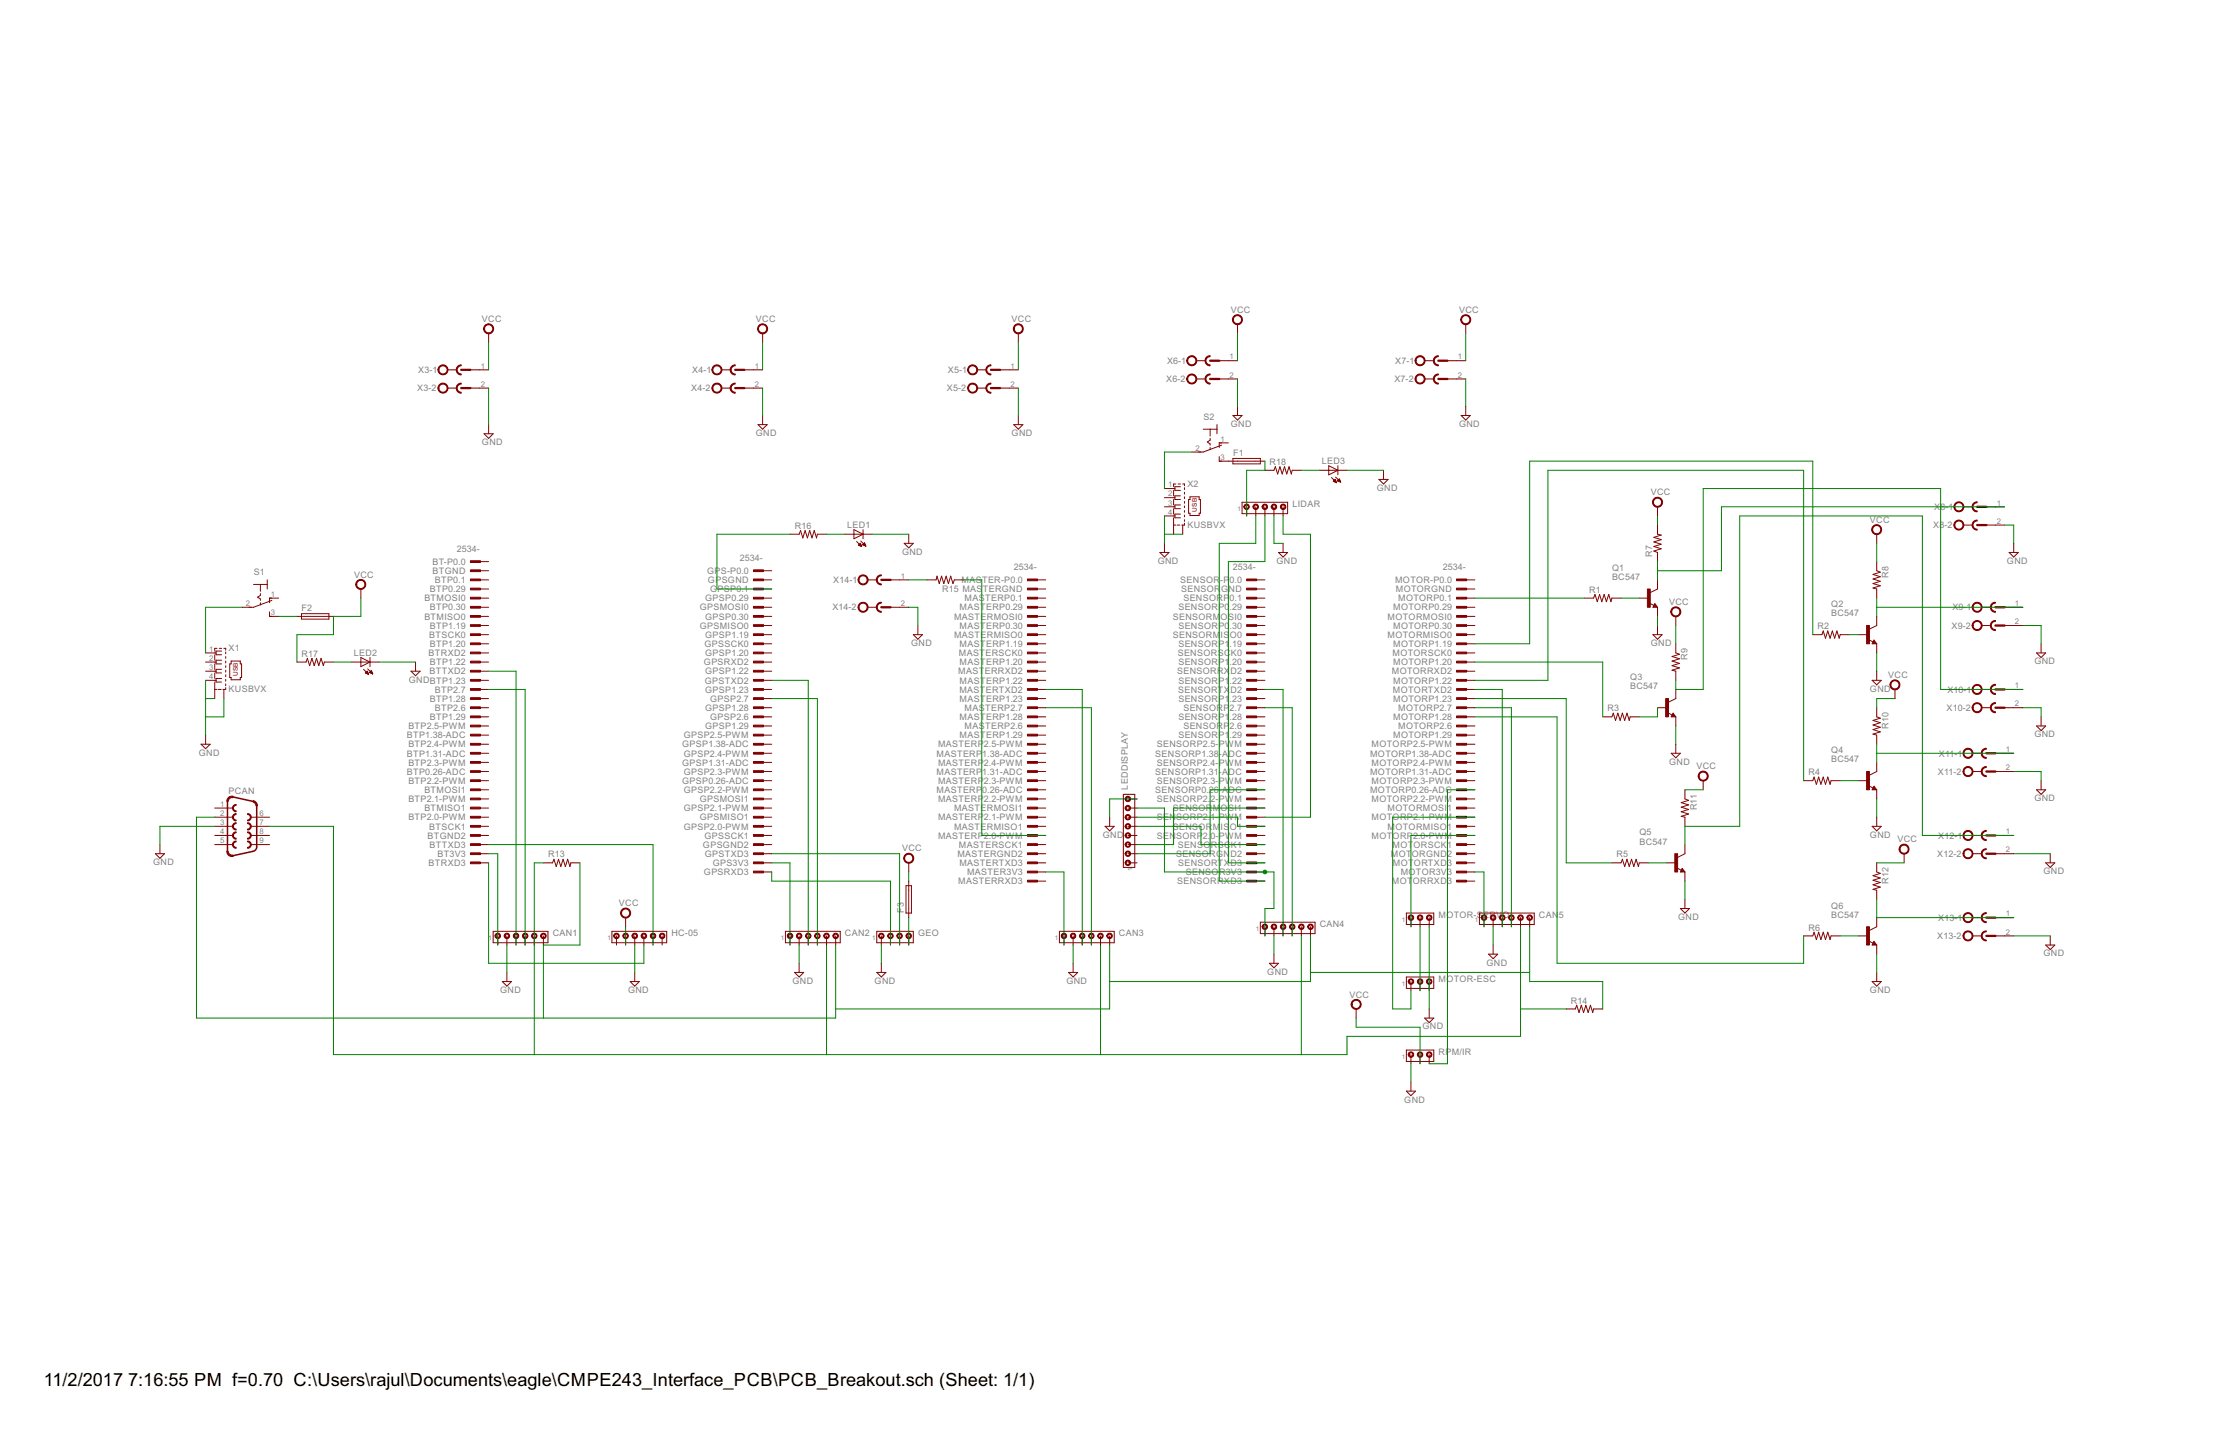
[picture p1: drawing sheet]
<svg xmlns="http://www.w3.org/2000/svg" width="432mm" height="279mm" viewBox="0 0 432 279" stroke-linecap="round" stroke-linejoin="round" font-family="sans-serif">
<defs><g id="words">
<g font-size="4">
<text x="8.5" y="269.9">11/2/2017</text>
<text x="25" y="269.9">7:16:55 PM f=0.70 C:\Users\rajul\Documents\eagle\CMPE243_Interface_PCB\PCB_Breakout.sch (Sheet: 1/1)</text>
</g>
<g font-size="1.9" fill="#808080">
<text x="93.8" y="62.7">VCC</text>
<text x="147.2" y="62.7">VCC</text>
<text x="196.9" y="62.7">VCC</text>
<text x="239.6" y="60.9">VCC</text>
<text x="284.1" y="60.9">VCC</text>
<text x="227.2" y="70.9">X6-1</text>
<text x="271.6" y="70.9">X7-1</text>
<text x="81.2" y="76.2">X3-2</text>
<text x="81.4" y="72.6">X3-1</text>
<text x="134.6" y="76.2">X4-2</text>
<text x="134.8" y="72.6">X4-1</text>
<text x="184.4" y="76.2">X5-2</text>
<text x="184.5" y="72.6">X5-1</text>
<text x="227" y="74.4">X6-2</text>
<text x="271.5" y="74.4">X7-2</text>
<text x="234.3" y="81.8">S2</text>
<text x="239.6" y="83.1">GND</text>
<text x="284.1" y="83.1">GND</text>
<text x="93.8" y="86.7">GND</text>
<text x="147.2" y="84.9">GND</text>
<text x="196.9" y="84.9">GND</text>
<text x="240.1" y="88.8">F1</text>
<text x="231.2" y="94.8">X2</text>
<text x="247.2" y="90.5">R18</text>
<text x="257.3" y="90.3">LED3</text>
<text x="268.1" y="95.6">GND</text>
<text x="251.6" y="98.7">LIDAR</text>
<text x="321.4" y="96.5">VCC</text>
<text x="364.1" y="101.8">VCC</text>
<text x="376.5" y="99.3">X8-1</text>
<text x="88.9" y="107.5">2534-</text>
<text x="154.7" y="103">R16</text>
<text x="164.9" y="102.8">LED1</text>
<text x="231.2" y="102.8">KUSBVX</text>
<text x="376.4" y="102.9">X8-2</text>
<text x="49.4" y="112">S1</text>
<text x="68.9" y="112.5">VCC</text>
<text x="84.2" y="110">BT-P0.0</text>
<text x="84.2" y="111.8">BTGND</text>
<text x="84.7" y="113.5">BTP0.1</text>
<text x="137.7" y="111.8">GPS-P0.0</text>
<text x="137.8" y="113.5">GPSGND</text>
<text x="144" y="109.3">2534-</text>
<text x="162.2" y="113.5">X14-1</text>
<text x="175.6" y="108">GND</text>
<text x="187.2" y="113.5">MAS</text>
<text x="191.2" y="113.5">TER-P0.0</text>
<text x="197.4" y="111">2534-</text>
<text x="225.4" y="109.8">GND</text>
<text x="229.8" y="113.5">SENSOR</text>
<text x="237.5" y="113.5">-P</text>
<text x="239.4" y="113.5">0.0</text>
<text x="240" y="111">2534-</text>
<text x="248.5" y="109.8">GND</text>
<text x="271.6" y="113.5">MOTOR-P0.0</text>
<text x="280.9" y="111">2534-</text>
<text x="313.8" y="112.9">BC547</text>
<text x="313.8" y="111.1">Q1</text>
<text x="321.6" y="108.4" transform="rotate(-90 321.6 108.4)">R7</text>
<text x="367.7" y="112.5" transform="rotate(-90 367.7 112.5)">R8</text>
<text x="390.7" y="109.8">GND</text>
<text x="58.7" y="119">F2</text>
<text x="82.6" y="117.1">BTMOSI0</text>
<text x="83.7" y="115.3">BTP0.29</text>
<text x="83.7" y="118.9">BTP0.30</text>
<text x="136.2" y="118.9">GPSMOSI0</text>
<text x="137.3" y="117.1">GPSP0.29</text>
<text x="138.3" y="115.3">GPSP0.1</text>
<text x="162" y="118.9">X14-2</text>
<text x="183.4" y="115.2">R15 MAS</text>
<text x="186.8" y="118.9">MASTERP0.29</text>
<text x="187.8" y="117.1">MAS</text>
<text x="191.3" y="115.3">TERGND</text>
<text x="191.8" y="117.1">TERP0.1</text>
<text x="229.4" y="118.9">SENSORP0</text>
<text x="229.9" y="115.3">SENSOR</text>
<text x="230.4" y="117.1">SENSORP</text>
<text x="237.7" y="115.3">G</text>
<text x="239.2" y="115.3">ND</text>
<text x="239.4" y="117.1">0.1</text>
<text x="239.4" y="118.9">.29</text>
<text x="271.2" y="118.9">MOTORP0.29</text>
<text x="271.8" y="115.3">MOTORGND</text>
<text x="272.2" y="117.1">MOTORP0.1</text>
<text x="309.4" y="115.4">R1</text>
<text x="324.9" y="117.8">VCC</text>
<text x="356.5" y="118.2">Q2</text>
<text x="380.1" y="118.9">X9-1</text>
<text x="82.6" y="120.6">BTMISO0</text>
<text x="83.6" y="124.2">BTSCK0</text>
<text x="83.7" y="122.4">BTP1.19</text>
<text x="83.7" y="126">BTP1.20</text>
<text x="136.2" y="122.4">GPSMISO0</text>
<text x="137.2" y="126">GPSSCK0</text>
<text x="137.3" y="120.6">GPSP0.30</text>
<text x="137.3" y="124.2">GPSP1.19</text>
<text x="177.4" y="125.8">GND</text>
<text x="185.7" y="120.6">MASTERMOSI0</text>
<text x="185.7" y="124.2">MASTERMISO0</text>
<text x="186.8" y="122.4">MASTERP0.30</text>
<text x="186.8" y="126">MASTERP1.19</text>
<text x="228.3" y="120.6">SENSORM</text>
<text x="228.3" y="124.2">SENSORM</text>
<text x="229.4" y="122.4">SENSORP0</text>
<text x="229.4" y="126">SENSORP1</text>
<text x="237.6" y="120.6">OSI0</text>
<text x="237.6" y="124.2">IS</text>
<text x="239.4" y="122.4">.30</text>
<text x="239.4" y="126">.19</text>
<text x="239.4" y="124.2">O0</text>
<text x="270.1" y="120.6">MOTORMOSI0</text>
<text x="270.1" y="124.2">MOTORMISO0</text>
<text x="271.2" y="122.4">MOTORP0.30</text>
<text x="271.2" y="126">MOTORP1.19</text>
<text x="321.4" y="125.8">GND</text>
<text x="353.8" y="122.5">R2</text>
<text x="356.5" y="120">BC547</text>
<text x="379.9" y="122.4">X9-2</text>
<text x="44.5" y="126.8">X1</text>
<text x="58.7" y="127.9">R17</text>
<text x="68.9" y="127.7">LED2</text>
<text x="83.4" y="127.7">BTRXD2</text>
<text x="83.6" y="131.3">BTTXD2</text>
<text x="83.7" y="129.5">BTP1.22</text>
<text x="137" y="129.5">GPSRXD2</text>
<text x="137.3" y="127.7">GPSP1.20</text>
<text x="137.3" y="131.3">GPSP1.22</text>
<text x="186.6" y="131.3">MAST</text>
<text x="186.7" y="127.7">MASTERSCK0</text>
<text x="186.8" y="129.5">MASTERP1.20</text>
<text x="191.7" y="131.3">ERRXD2</text>
<text x="229.2" y="131.3">SENSORRX</text>
<text x="229.3" y="127.7">SENSORSC</text>
<text x="229.4" y="129.5">SENSORP1</text>
<text x="239.4" y="129.5">.20</text>
<text x="239.5" y="131.3">D2</text>
<text x="239.6" y="127.7">K0</text>
<text x="271" y="131.3">MOTORRXD2</text>
<text x="271.1" y="127.7">MOTORSCK0</text>
<text x="271.2" y="129.5">MOTORP1.20</text>
<text x="328.5" y="128.5" transform="rotate(-90 328.5 128.5)">R9</text>
<text x="396.1" y="129.3">GND</text>
<text x="44.5" y="134.8">KUSBVX</text>
<text x="79.6" y="132.9">GNDBTP1.23</text>
<text x="83.7" y="136.6">BTP1.28</text>
<text x="84.7" y="134.9">BTP2.7</text>
<text x="137.2" y="133.1">GPSTXD2</text>
<text x="137.3" y="134.9">GPSP1.23</text>
<text x="138.3" y="136.6">GPSP2.7</text>
<text x="186.8" y="134.9">MASTERTXD2</text>
<text x="186.8" y="133.1">MASTERP1.22</text>
<text x="186.8" y="136.6">MASTERP1.23</text>
<text x="229.4" y="134.9">SENSORTX</text>
<text x="229.4" y="133.1">SENSORP1</text>
<text x="229.4" y="136.6">SENSORP1</text>
<text x="239.4" y="133.1">.22</text>
<text x="239.4" y="136.6">.23</text>
<text x="239.5" y="134.9">D2</text>
<text x="271.2" y="134.9">MOTORTXD2</text>
<text x="271.2" y="133.1">MOTORP1.22</text>
<text x="271.2" y="136.6">MOTORP1.23</text>
<text x="317.4" y="134.2">BC547</text>
<text x="317.4" y="132.5">Q3</text>
<text x="364.1" y="134.7">GND</text>
<text x="367.6" y="132">VCC</text>
<text x="379.1" y="134.9">X10-1</text>
<text x="79.2" y="143.7">BTP1.38-ADC</text>
<text x="79.5" y="142">BTP2.5-PWM</text>
<text x="83.7" y="140.2">BTP1.29</text>
<text x="84.7" y="138.4">BTP2.6</text>
<text x="133.1" y="143.7">GPSP2.5-PWM</text>
<text x="137.3" y="138.4">GPSP1.28</text>
<text x="137.3" y="142">GPSP1.29</text>
<text x="138.3" y="140.2">GPSP2.6</text>
<text x="186.8" y="140.2">MASTERP1.28</text>
<text x="186.8" y="143.7">MASTERP1.29</text>
<text x="187.8" y="138.4">MAS</text>
<text x="187.8" y="142">MAS</text>
<text x="191.8" y="138.4">TERP2.7</text>
<text x="191.8" y="142">TERP2.6</text>
<text x="229.4" y="140.2">SENSORP1</text>
<text x="229.4" y="143.7">SENSORP1</text>
<text x="230.4" y="138.4">SENSORP</text>
<text x="230.4" y="142">SENSORP</text>
<text x="239.4" y="138.4">2.7</text>
<text x="239.4" y="140.2">.28</text>
<text x="239.4" y="142">2.6</text>
<text x="239.4" y="143.7">.29</text>
<text x="271.2" y="140.2">MOTORP1.28</text>
<text x="271.2" y="143.7">MOTORP1.29</text>
<text x="272.2" y="138.4">MOTORP2.7</text>
<text x="272.2" y="142">MOTORP2.6</text>
<text x="312.9" y="138.5">R3</text>
<text x="367.7" y="141.9" transform="rotate(-90 367.7 141.9)">R10</text>
<text x="378.9" y="138.4">X10-2</text>
<text x="396.1" y="143.6">GND</text>
<text x="38.7" y="147.1">GND</text>
<text x="79.2" y="147.3">BTP1.31-ADC</text>
<text x="79.5" y="145.5">BTP2.4-PWM</text>
<text x="79.5" y="149.1">BTP2.3-PWM</text>
<text x="132.8" y="145.5">GPSP1.38-ADC</text>
<text x="132.8" y="149.1">GPSP1.31-ADC</text>
<text x="133.1" y="147.3">GPSP2.4-PWM</text>
<text x="182.3" y="147.3">MASTERP</text>
<text x="182.6" y="145.5">MASTERP</text>
<text x="182.6" y="149.1">MASTERP</text>
<text x="191.2" y="147.3">1.38-ADC</text>
<text x="191.5" y="145.5">2.5-PWM</text>
<text x="191.5" y="149.1">2.4-PWM</text>
<text x="224.9" y="147.3">SENSORP1.38-</text>
<text x="225.2" y="145.5">SENSORP2.5-PWM</text>
<text x="225.2" y="149.1">SENSORP2.4-PWM</text>
<text x="237.9" y="147.3">A</text>
<text x="239.2" y="147.3">DC</text>
<text x="266.7" y="147.3">MOTORP1.38-ADC</text>
<text x="267" y="145.5">MOTORP2.5-PWM</text>
<text x="267" y="149.1">MOTORP2.4-PWM</text>
<text x="324.9" y="148.9">GND</text>
<text x="330.3" y="149.8">VCC</text>
<text x="356.5" y="148.5">BC547</text>
<text x="356.5" y="146.7">Q4</text>
<text x="377.5" y="147.3">X11-1</text>
<text x="44.5" y="154.7">PCAN</text>
<text x="79.2" y="150.9">BTP0.26-ADC</text>
<text x="79.5" y="152.6">BTP2.2-PWM</text>
<text x="82.6" y="154.4">BTMOSI1</text>
<text x="132.8" y="152.6">GPSP0.26-ADC</text>
<text x="133.1" y="150.9">GPSP2.3-PWM</text>
<text x="133.1" y="154.4">GPSP2.2-PWM</text>
<text x="182.3" y="150.9">MASTERP</text>
<text x="182.3" y="154.4">MASTERP</text>
<text x="182.6" y="152.6">MASTERP</text>
<text x="191.2" y="150.9">1.31-ADC</text>
<text x="191.2" y="154.4">0.26-ADC</text>
<text x="191.5" y="152.6">2.3-PWM</text>
<text x="219.6" y="153.8" transform="rotate(-90 219.6 153.8)">LEDDISPLAY</text>
<text x="224.9" y="150.9">SENSORP1.31-</text>
<text x="224.9" y="154.4">SENSORP0.26-</text>
<text x="225.2" y="152.6">SENSORP2.3-PWM</text>
<text x="237.9" y="150.9">A</text>
<text x="237.9" y="154.4">A</text>
<text x="239.2" y="150.9">DC</text>
<text x="239.2" y="154.4">DC</text>
<text x="266.7" y="150.9">MOTORP1.31-ADC</text>
<text x="266.7" y="154.4">MOTORP0.26-ADC</text>
<text x="267" y="152.6">MOTORP2.3-PWM</text>
<text x="352.1" y="151">R4</text>
<text x="377.3" y="150.9">X11-2</text>
<text x="79.5" y="156.2">BTP2.1-PWM</text>
<text x="79.5" y="159.7">BTP2.0-PWM</text>
<text x="82.6" y="158">BTMISO1</text>
<text x="83.6" y="161.5">BTSCK1</text>
<text x="133.1" y="158">GPSP2.1-PWM</text>
<text x="133.1" y="161.5">GPSP2.0-PWM</text>
<text x="136.2" y="156.2">GPSMOSI1</text>
<text x="136.2" y="159.7">GPSMISO1</text>
<text x="182.6" y="156.2">MASTERP</text>
<text x="182.6" y="159.7">MASTERP</text>
<text x="185.7" y="158">MASTERMOSI1</text>
<text x="185.7" y="161.5">MASTERMISO1</text>
<text x="191.5" y="156.2">2.2-PWM</text>
<text x="191.5" y="159.7">2.1-PWM</text>
<text x="225.2" y="156.2">SENSORP2.</text>
<text x="225.2" y="159.7">SEN</text>
<text x="228.3" y="158">SENSOR</text>
<text x="228.3" y="161.5">SENSOR</text>
<text x="229" y="159.7">SORP2.</text>
<text x="235.7" y="156.2">2-PWM</text>
<text x="235.7" y="159.7">1-PWM</text>
<text x="236.1" y="158">M</text>
<text x="236.1" y="161.5">M</text>
<text x="237.6" y="158">OSI1</text>
<text x="237.6" y="161.5">IS</text>
<text x="239.4" y="161.5">O1</text>
<text x="267" y="156.2">MOTORP2.2-PWM</text>
<text x="267" y="159.7">MOTORP2.1-PWM</text>
<text x="270.1" y="158">MOTORMOSI1</text>
<text x="270.1" y="161.5">M</text>
<text x="271.7" y="161.5">OTORMISO1</text>
<text x="330.3" y="157.8" transform="rotate(-90 330.3 157.8)">R11</text>
<text x="396.1" y="156">GND</text>
<text x="83.2" y="163.3">BTGND2</text>
<text x="83.6" y="165.1">BTTXD3</text>
<text x="85.2" y="166.9">BT3V3</text>
<text x="106.7" y="167">R13</text>
<text x="136.9" y="165.1">GPSGND2</text>
<text x="137.2" y="163.3">GPSSCK1</text>
<text x="137.2" y="166.9">GPSTXD3</text>
<text x="175.6" y="165.8">VCC</text>
<text x="182.6" y="163.3">MASTERP2.0-PWM</text>
<text x="186.4" y="166.9">MASTERGND2</text>
<text x="186.7" y="165.1">MASTERSCK1</text>
<text x="214.7" y="163.1">GND</text>
<text x="225.2" y="163.3">SEN</text>
<text x="229" y="166.9">SENSORGN</text>
<text x="229" y="163.3">SORP</text>
<text x="229.3" y="165.1">SENSO</text>
<text x="234.2" y="163.3">2.</text>
<text x="235.7" y="163.3">0-PWM</text>
<text x="235.7" y="165.1">RSC</text>
<text x="239.5" y="166.9">D2</text>
<text x="239.6" y="165.1">K1</text>
<text x="267" y="163.3">MOTORP</text>
<text x="270.8" y="166.9">MOT</text>
<text x="271.1" y="165.1">MOT</text>
<text x="274.9" y="166.9">ORGND2</text>
<text x="275.1" y="163.3">2.0-PWM</text>
<text x="275.2" y="165.1">ORSCK1</text>
<text x="314.7" y="167">R5</text>
<text x="319.2" y="164.4">BC547</text>
<text x="319.2" y="162.7">Q5</text>
<text x="364.1" y="163.1">GND</text>
<text x="369.4" y="164">VCC</text>
<text x="377.2" y="166.9">X12-2</text>
<text x="377.3" y="163.3">X12-1</text>
<text x="29.8" y="168.4">GND</text>
<text x="83.4" y="168.6">BTRXD3</text>
<text x="137" y="170.4">GPSRXD3</text>
<text x="138.8" y="168.6">GPS3V3</text>
<text x="186.6" y="172.2">MASTERRXD3</text>
<text x="186.8" y="168.6">MASTERTXD3</text>
<text x="188.3" y="170.4">MASTER3V3</text>
<text x="229.2" y="172.2">SENSORRXD3</text>
<text x="229.4" y="168.6">SENSORTXD3</text>
<text x="230.9" y="170.4">SENSOR3V3</text>
<text x="271" y="172.2">MOT</text>
<text x="271.2" y="168.6">MOT</text>
<text x="272.7" y="170.4">MOTOR3V3</text>
<text x="275.1" y="172.2">ORRXD3</text>
<text x="275.3" y="168.6">ORTXD3</text>
<text x="367.7" y="172.1" transform="rotate(-90 367.7 172.1)">R12</text>
<text x="397.8" y="170.2">GND</text>
<text x="120.5" y="176.4">VCC</text>
<text x="175.9" y="177.7" transform="rotate(-90 175.9 177.7)">F3</text>
<text x="280.1" y="178.7">MOTOR-SERV</text>
<text x="292.5" y="178.7">O</text>
<text x="299.6" y="178.7">CAN</text>
<text x="303.5" y="178.7">5</text>
<text x="326.7" y="179.1">GND</text>
<text x="356.5" y="178.7">BC547</text>
<text x="356.5" y="176.9">Q6</text>
<text x="377.3" y="179.3">X13-1</text>
<text x="107.6" y="182.2">CAN1</text>
<text x="130.7" y="182.2">HC-05</text>
<text x="164.5" y="182.2">CAN2</text>
<text x="178.7" y="182.2">GEO</text>
<text x="217.8" y="182.2">CAN3</text>
<text x="256.9" y="180.4">CAN4</text>
<text x="352.1" y="181.2">R6</text>
<text x="377.2" y="182.9">X13-2</text>
<text x="154.3" y="191.6">GND</text>
<text x="170.3" y="191.6">GND</text>
<text x="207.6" y="191.6">GND</text>
<text x="246.7" y="189.8">GND</text>
<text x="280.1" y="191.1">MOTOR-ESC</text>
<text x="289.4" y="188">GND</text>
<text x="397.8" y="186.2">GND</text>
<text x="97.4" y="193.3">GND</text>
<text x="122.3" y="193.3">GND</text>
<text x="262.7" y="194.2">VCC</text>
<text x="305.8" y="195.4">R14</text>
<text x="364.1" y="193.3">GND</text>
<text x="276.9" y="200.4">GND</text>
<text x="280.1" y="205.3">RPM/IR</text>
<text x="273.4" y="214.7">GND</text>
</g>
<g font-size="1.7" fill="#808080">
<text x="93.6" y="71.8">1</text>
<text x="146.9" y="71.8">1</text>
<text x="196.7" y="71.8">1</text>
<text x="239.4" y="70">1</text>
<text x="283.8" y="70">1</text>
<text x="93.6" y="75.3">2</text>
<text x="146.9" y="75.3">2</text>
<text x="196.7" y="75.3">2</text>
<text x="239.4" y="73.5">2</text>
<text x="283.8" y="73.5">2</text>
<text x="232.7" y="87.8">2</text>
<text x="237.6" y="89.5">3</text>
<text x="237.6" y="86">1</text>
<text x="227.4" y="94.9">1</text>
<text x="227.4" y="96.7">2</text>
<text x="227.4" y="98.4">3</text>
<text x="227.4" y="100.2">4</text>
<text x="388.7" y="98.4">1</text>
<text x="388.7" y="102">2</text>
<text x="175.4" y="112.7">1</text>
<text x="47.8" y="118">2</text>
<text x="52.7" y="119.8">3</text>
<text x="52.7" y="116.2">1</text>
<text x="175.4" y="118">2</text>
<text x="392.3" y="118">1</text>
<text x="392.3" y="121.5">2</text>
<text x="40.7" y="126.9">1</text>
<text x="40.7" y="128.6">2</text>
<text x="40.7" y="130.4">3</text>
<text x="40.7" y="132.2">4</text>
<text x="392.3" y="134">1</text>
<text x="392.3" y="137.5">2</text>
<text x="390.5" y="146.4">1</text>
<text x="390.5" y="150">2</text>
<text x="42.9" y="157.1">1</text>
<text x="42.9" y="158.9">2</text>
<text x="42.9" y="160.6">3</text>
<text x="50.5" y="158.9">6</text>
<text x="50.5" y="160.6">7</text>
<text x="42.9" y="162.4">4</text>
<text x="42.9" y="164.2">5</text>
<text x="50.5" y="162.4">8</text>
<text x="50.5" y="164.2">9</text>
<text x="390.5" y="162.4">1</text>
<text x="390.5" y="166">2</text>
<text x="390.5" y="178.4">1</text>
<text x="390.5" y="182">2</text>
</g>
<g font-size="1.4" fill="#800000">
<text x="233" y="99.6" transform="rotate(-90 233 99.6)">USB</text>
<text x="46.3" y="131.6" transform="rotate(-90 46.3 131.6)">USB</text>
</g>
<g font-size="1.4" fill="#808080">
<text x="240.9" y="99.6">1</text>
<text x="220.5" y="169.6" transform="rotate(-90 220.5 169.6)">1</text>
<text x="272.9" y="179.6">1</text>
<text x="287.1" y="179.6">1</text>
<text x="95.1" y="183.1">1</text>
<text x="118.2" y="183.1">1</text>
<text x="152" y="183.1">1</text>
<text x="169.8" y="183.1">1</text>
<text x="205.4" y="183.1">1</text>
<text x="244.5" y="181.3">1</text>
<text x="272.9" y="192">1</text>
<text x="272.9" y="206.2">1</text>
</g>
</g></defs>
<g fill="#800000" stroke="#800000" stroke-width=".19">
<path d="M91.6 109.2h1.9v.3h-1.9z"/>
<path d="M91.6 111h1.9v.3h-1.9z"/>
<path d="M91.6 112.7h1.9v.4h-1.9z"/>
<path d="M91.6 114.5h1.9v.4h-1.9z"/>
<path d="M91.6 116.3h1.9v.3h-1.9z"/>
<path d="M91.6 118.1h1.9v.3h-1.9z"/>
<path d="M91.6 119.8h1.9v.4h-1.9z"/>
<path d="M91.6 121.6h1.9v.4h-1.9z"/>
<path d="M91.6 123.4h1.9v.3h-1.9z"/>
<path d="M91.6 125.2h1.9v.3h-1.9z"/>
<path d="M91.6 127h1.9v.3h-1.9z"/>
<path d="M91.6 128.7h1.9v.4h-1.9z"/>
<path d="M91.6 130.5h1.9v.4h-1.9z"/>
<path d="M91.6 132.3h1.9v.3h-1.9z"/>
<path d="M91.6 134.1h1.9v.3h-1.9z"/>
<path d="M91.6 135.8h1.9v.4h-1.9z"/>
<path d="M91.6 137.6h1.9v.4h-1.9z"/>
<path d="M91.6 139.4h1.9v.3h-1.9z"/>
<path d="M91.6 141.2h1.9v.3h-1.9z"/>
<path d="M91.6 143h1.9v.3h-1.9z"/>
<path d="M91.6 144.7h1.9v.4h-1.9z"/>
<path d="M91.6 146.5h1.9v.3h-1.9z"/>
<path d="M91.6 148.3h1.9v.3h-1.9z"/>
<path d="M91.6 150.1h1.9v.3h-1.9z"/>
<path d="M91.6 151.8h1.9v.4h-1.9z"/>
<path d="M91.6 153.6h1.9v.3h-1.9z"/>
<path d="M91.6 155.4h1.9v.3h-1.9z"/>
<path d="M91.6 157.2h1.9v.3h-1.9z"/>
<path d="M91.6 158.9h1.9v.4h-1.9z"/>
<path d="M91.6 160.7h1.9v.4h-1.9z"/>
<path d="M91.6 162.5h1.9v.3h-1.9z"/>
<path d="M91.6 164.3h1.9v.3h-1.9z"/>
<path d="M91.6 166.1h1.9v.3h-1.9z"/>
<path d="M91.6 167.8h1.9v.4h-1.9z"/>
<path d="M146.7 111h1.9v.3h-1.9z"/>
<path d="M146.7 112.7h1.9v.4h-1.9z"/>
<path d="M146.7 114.5h1.9v.4h-1.9z"/>
<path d="M146.7 116.3h1.9v.3h-1.9z"/>
<path d="M146.7 118.1h1.9v.3h-1.9z"/>
<path d="M146.7 119.8h1.9v.4h-1.9z"/>
<path d="M146.7 121.6h1.9v.4h-1.9z"/>
<path d="M146.7 123.4h1.9v.3h-1.9z"/>
<path d="M146.7 125.2h1.9v.3h-1.9z"/>
<path d="M146.7 127h1.9v.3h-1.9z"/>
<path d="M146.7 128.7h1.9v.4h-1.9z"/>
<path d="M146.7 130.5h1.9v.4h-1.9z"/>
<path d="M146.7 132.3h1.9v.3h-1.9z"/>
<path d="M146.7 134.1h1.9v.3h-1.9z"/>
<path d="M146.7 135.8h1.9v.4h-1.9z"/>
<path d="M146.7 137.6h1.9v.4h-1.9z"/>
<path d="M146.7 139.4h1.9v.3h-1.9z"/>
<path d="M146.7 141.2h1.9v.3h-1.9z"/>
<path d="M146.7 143h1.9v.3h-1.9z"/>
<path d="M146.7 144.7h1.9v.4h-1.9z"/>
<path d="M146.7 146.5h1.9v.3h-1.9z"/>
<path d="M146.7 148.3h1.9v.3h-1.9z"/>
<path d="M146.7 150.1h1.9v.3h-1.9z"/>
<path d="M146.7 151.8h1.9v.4h-1.9z"/>
<path d="M146.7 153.6h1.9v.3h-1.9z"/>
<path d="M146.7 155.4h1.9v.3h-1.9z"/>
<path d="M146.7 157.2h1.9v.3h-1.9z"/>
<path d="M146.7 158.9h1.9v.4h-1.9z"/>
<path d="M146.7 160.7h1.9v.4h-1.9z"/>
<path d="M146.7 162.5h1.9v.3h-1.9z"/>
<path d="M146.7 164.3h1.9v.3h-1.9z"/>
<path d="M146.7 166.1h1.9v.3h-1.9z"/>
<path d="M146.7 167.8h1.9v.4h-1.9z"/>
<path d="M146.7 169.6h1.9v.3h-1.9z"/>
<path d="M200 112.7h2v.4h-2z"/>
<path d="M200 114.5h2v.4h-2z"/>
<path d="M200 116.3h2v.3h-2z"/>
<path d="M200 118.1h2v.3h-2z"/>
<path d="M200 119.8h2v.4h-2z"/>
<path d="M200 121.6h2v.4h-2z"/>
<path d="M200 123.4h2v.3h-2z"/>
<path d="M200 125.2h2v.3h-2z"/>
<path d="M200 127h2v.3h-2z"/>
<path d="M200 128.7h2v.4h-2z"/>
<path d="M200 130.5h2v.4h-2z"/>
<path d="M200 132.3h2v.3h-2z"/>
<path d="M200 134.1h2v.3h-2z"/>
<path d="M200 135.8h2v.4h-2z"/>
<path d="M200 137.6h2v.4h-2z"/>
<path d="M200 139.4h2v.3h-2z"/>
<path d="M200 141.2h2v.3h-2z"/>
<path d="M200 143h2v.3h-2z"/>
<path d="M200 144.7h2v.4h-2z"/>
<path d="M200 146.5h2v.3h-2z"/>
<path d="M200 148.3h2v.3h-2z"/>
<path d="M200 150.1h2v.3h-2z"/>
<path d="M200 151.8h2v.4h-2z"/>
<path d="M200 153.6h2v.3h-2z"/>
<path d="M200 155.4h2v.3h-2z"/>
<path d="M200 157.2h2v.3h-2z"/>
<path d="M200 158.9h2v.4h-2z"/>
<path d="M200 160.7h2v.4h-2z"/>
<path d="M200 162.5h2v.3h-2z"/>
<path d="M200 164.3h2v.3h-2z"/>
<path d="M200 166.1h2v.3h-2z"/>
<path d="M200 167.8h2v.4h-2z"/>
<path d="M200 169.6h2v.3h-2z"/>
<path d="M200 171.4h2v.3h-2z"/>
<path d="M283.6 112.7h1.9v.4h-1.9z"/>
<path d="M283.6 114.5h1.9v.4h-1.9z"/>
<path d="M283.6 116.3h1.9v.3h-1.9z"/>
<path d="M283.6 118.1h1.9v.3h-1.9z"/>
<path d="M283.6 119.8h1.9v.4h-1.9z"/>
<path d="M283.6 121.6h1.9v.4h-1.9z"/>
<path d="M283.6 123.4h1.9v.3h-1.9z"/>
<path d="M283.6 125.2h1.9v.3h-1.9z"/>
<path d="M283.6 127h1.9v.3h-1.9z"/>
<path d="M283.6 128.7h1.9v.4h-1.9z"/>
<path d="M283.6 130.5h1.9v.4h-1.9z"/>
<path d="M283.6 132.3h1.9v.3h-1.9z"/>
<path d="M283.6 134.1h1.9v.3h-1.9z"/>
<path d="M283.6 135.8h1.9v.4h-1.9z"/>
<path d="M283.6 137.6h1.9v.4h-1.9z"/>
<path d="M283.6 139.4h1.9v.3h-1.9z"/>
<path d="M283.6 141.2h1.9v.3h-1.9z"/>
<path d="M283.6 143h1.9v.3h-1.9z"/>
<path d="M283.6 144.7h1.9v.4h-1.9z"/>
<path d="M283.6 146.5h1.9v.3h-1.9z"/>
<path d="M283.6 148.3h1.9v.3h-1.9z"/>
<path d="M283.6 150.1h1.9v.3h-1.9z"/>
<path d="M283.6 151.8h1.9v.4h-1.9z"/>
<path d="M283.6 153.6h1.9v.3h-1.9z"/>
<path d="M283.6 155.4h1.9v.3h-1.9z"/>
<path d="M283.6 157.2h1.9v.3h-1.9z"/>
<path d="M283.6 158.9h1.9v.4h-1.9z"/>
<path d="M283.6 160.7h1.9v.4h-1.9z"/>
<path d="M283.6 162.5h1.9v.3h-1.9z"/>
<path d="M283.6 164.3h1.9v.3h-1.9z"/>
<path d="M283.6 166.1h1.9v.3h-1.9z"/>
<path d="M283.6 167.8h1.9v.4h-1.9z"/>
<path d="M283.6 169.6h1.9v.3h-1.9z"/>
<path d="M283.6 171.4h1.9v.3h-1.9z"/>
<path d="M242.7 112.7h1.9v.4h-1.9z"/>
<path d="M242.7 114.5h1.9v.4h-1.9z"/>
<path d="M242.7 116.3h1.9v.3h-1.9z"/>
<path d="M242.7 118.1h1.9v.3h-1.9z"/>
<path d="M242.7 119.8h1.9v.4h-1.9z"/>
<path d="M242.7 121.6h1.9v.4h-1.9z"/>
<path d="M242.7 123.4h1.9v.3h-1.9z"/>
<path d="M242.7 125.2h1.9v.3h-1.9z"/>
<path d="M242.7 127h1.9v.3h-1.9z"/>
<path d="M242.7 128.7h1.9v.4h-1.9z"/>
<path d="M242.7 130.5h1.9v.4h-1.9z"/>
<path d="M242.7 132.3h1.9v.3h-1.9z"/>
<path d="M242.7 134.1h1.9v.3h-1.9z"/>
<path d="M242.7 135.8h1.9v.4h-1.9z"/>
<path d="M242.7 137.6h1.9v.4h-1.9z"/>
<path d="M242.7 139.4h1.9v.3h-1.9z"/>
<path d="M242.7 141.2h1.9v.3h-1.9z"/>
<path d="M242.7 143h1.9v.3h-1.9z"/>
<path d="M242.7 144.7h1.9v.4h-1.9z"/>
<path d="M242.7 146.5h1.9v.3h-1.9z"/>
<path d="M242.7 148.3h1.9v.3h-1.9z"/>
<path d="M242.7 150.1h1.9v.3h-1.9z"/>
<path d="M242.7 151.8h1.9v.4h-1.9z"/>
<path d="M242.7 153.6h1.9v.3h-1.9z"/>
<path d="M242.7 155.4h1.9v.3h-1.9z"/>
<path d="M242.7 157.2h1.9v.3h-1.9z"/>
<path d="M242.7 158.9h1.9v.4h-1.9z"/>
<path d="M242.7 160.7h1.9v.4h-1.9z"/>
<path d="M242.7 162.5h1.9v.3h-1.9z"/>
<path d="M242.7 164.3h1.9v.3h-1.9z"/>
<path d="M242.7 166.1h1.9v.3h-1.9z"/>
<path d="M242.7 167.8h1.9v.4h-1.9z"/>
<path d="M242.7 169.6h1.9v.3h-1.9z"/>
<path d="M242.7 171.4h1.9v.3h-1.9z"/>
<path d="M320.7 114.7h.6v3.5h-.6z"/>
<path d="M363.4 121.8h.5v3.5h-.5z"/>
<path d="M324.3 136h.5v3.6h-.5z"/>
<path d="M363.4 150.2h.5v3.6h-.5z"/>
<path d="M326.1 166.2h.5v3.6h-.5z"/>
<path d="M363.4 180.4h.5v3.6h-.5z"/>
</g>
<g fill="none" stroke="#800000" stroke-width=".19">
<path d="M87.1 72h1.8M87.1 75.6h1.8M91.6 72h3.5M91.6 75.6h3.5M95.1 64.9v1.8M140.5 72h1.7M140.5 75.6h1.7M144.9 72h3.6M144.9 75.6h3.6M148.5 64.9v1.8M190.2 72h1.8M190.2 75.6h1.8"/>
<path d="M194.7 72h3.5M194.7 75.6h3.5M198.2 64.9v1.8M232.9 70.2h1.8M232.9 73.8h1.8M237.4 70.2h3.5M237.4 73.8h3.5M240.9 63.1v1.8M240.9 79.1v1.8M277.3 70.2h1.8M277.3 73.8h1.8M281.8 70.2h3.5"/>
<path d="M281.8 73.8h3.5M285.3 63.1v1.8M285.3 79.1v1.8M94.2 84.5h1.8l-.9 .8zM95.1 82.7v1.8M147.6 82.7h1.8l-.9 .9zM148.5 80.9v1.8M197.4 82.7h1.7l-.9 .9zM198.2 80.9v1.8M226.7 98.7h2M226.7 96.9h2M226.7 95.1h2"/>
<path d="M228.5 95.5v1M228.5 97.3v1M228.5 99v1.1M228.9 94.2h-.4v.6M229.4 94.2h.4M229.8 94.8h-1.1v.7h1.1M229.8 96.5h-1.1v.8h1.1M229.8 98.3h-1.1v.7h1.1M230.3 94.2h.3v.4M230.6 95v.3M230.6 95.8v.4M230.6 96.7v.4"/>
<path d="M230.6 97.6v.4M230.6 98.5v.3M230.6 99.4v.3M231.7 96.7h1.7v.6h.3v2.6h-.3v.5h-1.7v-.5h-.3v-2.6h.3zM234.3 83.6h2.6M235.6 83.6v1.3M235.6 85.3v.4l-.6 .4 .6 .3v.3M235.6 87.1v.5M236.9 82.7v1.8M237.4 88.9v.9h8.9M237.8 86.7l-3.5 1.3h-2.3M239.1 86.2h-1.7v.9"/>
<path d="M240 89.3h5.4v1h-5.4zM240 80.9h1.8l-.9 .9zM241.8 97.8h8.9v2.2h-8.9zM242.7 98.7v1.8M244.5 98.7v1.8M246.3 98.7v1.8M246.3 91.6h1.7l.3-.7 .4 1.4 .5-1.4 .4 1.4 .5-1.4 .4 1.4 .5-1.4 .4 1.4 .2-.7h1.7M248 98.7v1.8M249.8 98.7v1.8M256.9 91.6h5.3M258.7 90.7l1.8 .9-1.8 .9zM259.2 93l1 1"/>
<path d="M259.6 93.7h.5M259.7 93.7h.4M259.7 93.6h.3M259.8 93.5h.2M259.8 93.8h.3M259.8 93.4h.2M259.9 93.3l-.3 .4 .6 .3M259.9 93.3l.3 .7M259.9 93.4h.1M260 92.9l1 1M260 93.9h.2M260.2 94h.1"/>
<path d="M260.4 93.6l.3-.3 .3 .6zM260.4 93.6h.5M260.5 90.7v1.8M260.5 93.7h.4M260.5 93.5h.3M260.6 93.4h.2M260.7 93.7h.2M260.7 93.3h.1M260.8 93.8h.2M268.5 93.3h1.7l-.9 .9zM269.3 91.6v1.7M284.5 80.9h1.7l-.9 .9z"/>
<path d="M322.7 98.7v1.8M382.2 98.7h1.8M386.7 98.7h3.5M49.4 113.8h2.6M50.7 113.8v1.3M50.7 115.6v.3l-.6 .4 .6 .3v.3M50.7 117.3v.5M52 112.9v1.8M52.5 119.1v.9h1.8M52.9 116.9l-3.5 1.3h-2.3M54.3 116.5h-1.8v.8M58.7 119.5h5.3v1h-5.3z"/>
<path d="M70.3 114.7v1.8M93.3 109.3h1.8M93.3 111.1h1.8M93.3 112.9h1.8M93.3 114.7h1.8M93.3 116.5h1.8M93.3 118.2h1.8M148.5 111.1h1.7M148.5 112.9h1.7M148.5 114.7h1.7M148.5 116.5h1.7M148.5 118.2h1.7"/>
<path d="M153.8 104h1.8l.3-.7 .4 1.4 .4-1.4 .5 1.4 .4-1.4 .5 1.4 .4-1.4 .5 1.4 .1-.7h1.8M164.5 104h5.3M166.2 103.1l1.8 .9-1.8 .9zM166.8 105.4l.9 1M167.2 106.1h.4M167.2 106.2h.4M167.3 106h.3M167.3 105.9h.3M167.4 106.3h.3M167.4 105.9h.1M167.5 105.8h.1M167.5 105.8l-.4 .4 .6 .2"/>
<path d="M167.5 105.8l.2 .6M167.5 106.3h.2M167.6 105.3l1 1M167.7 106.4h.1M168 106h.4M168 103.1v1.8M168 106.1h.5M168 105.9h.4M168.1 105.9h.3M168.2 106.2h.3M168.2 105.8h.1M168.3 105.7h.1"/>
<path d="M168.3 105.7l-.4 .4 .7 .2M168.3 105.7l.3 .6M168.4 106.3h.1M168.6 106.3h.1M168.9 112.9h1.8M168.9 118.2h1.8M173.4 112.9h3.5M173.4 118.2h3.5M176 105.8h1.8l-.9 .9zM176.9 104v1.8M180.5 112.9h1.7l.2-.7 .5 1.4 .4-1.4 .4 1.4 .5-1.4 .4 1.4 .5-1.4 .4 1.4 .3-.7h1.8M201.8 112.9h1.8"/>
<path d="M201.8 114.7h1.8M201.8 116.5h1.8M201.8 118.2h1.8M225.8 107.6h1.8l-.9 .9zM226.7 100.5h2M226.7 105.8v1.8M228.5 102.2h.4M228.5 100.8v3.2M229.2 102.2h.5M229.8 100.1h-1.1v.7h1.1M230.3 102.2v1.8M230.6 101.9v.3h-.5"/>
<path d="M230.6 100.3v.3M230.6 101.2v.3M244.5 112.9h1.8M244.5 114.7h1.8M244.5 116.5h1.8M244.5 118.2h1.8M248.9 107.6h1.8l-.9 .9zM249.8 105.8v1.8M285.3 112.9h1.8M285.3 114.7h1.8M285.3 116.5h1.8M285.3 118.2h1.8"/>
<path d="M308.5 116.5h1.7l.3-.8 .5 1.5 .4-1.5 .4 1.5 .5-1.5 .4 1.5 .5-1.5 .4 1.5 .2-.7h1.8M319.1 116.5h1.8M321.1 117.5l.9 .4M322.2 117.5l.5 .7h-.9zM322.2 117.9v.1h-.2l.2-.3 .3 .5h-.5M322.7 112.9v1.8l-1.4 .7M322.7 102.2v1.8l.7 .2-1.4 .4 1.4 .5-1.4 .4 1.4 .5-1.4 .4 1.4 .4-1.4 .5 .7 .3v1.7M322.7 118.2v1.8M365.4 104v1.8M365.4 109.3v1.8l.7 .3-1.5 .4 1.5 .5-1.5 .4 1.5 .5-1.5 .4 1.5 .4-1.5 .5 .8 .2v1.8M382.2 102.2h1.8M385.8 118.2h1.8"/>
<path d="M386.7 102.2h3.5M390.2 118.2h3.6M391.1 107.6h1.8l-.9 .9zM392 105.8v1.8M40 127.1h2.1M40 128.9h2.1M40 130.7h2.1M40 132.5h2.1M41.8 134.2h.4M41.8 127.5v1M41.8 129.3v1M41.8 131v1.1"/>
<path d="M41.8 132.8v3.2M42.2 126.2h-.4v.6M42.5 134.2h.6M42.7 126.2h.4M43.1 126.8h-1v.7h1M43.1 128.5h-1v.8h1M43.1 130.3h-1v.7h1M43.1 132.1h-1v.7h1M43.6 126.2h.3v.4M43.6 134.2v1.8M43.9 133.9v.3h-.5M43.9 126.9v.4"/>
<path d="M43.9 127.8v.4M43.9 128.7v.4M43.9 129.6v.4M43.9 130.5v.4M43.9 131.4v.3M43.9 132.3v.3M43.9 133.2v.3M45 128.7h1.8v.6h.2v2.6h-.2v.5h-1.8v-.5h-.3v-2.6h.3zM57.8 120h7.1M57.8 128.9h1.8l.2-.7 .5 1.4 .4-1.4 .5 1.4 .4-1.4 .5 1.4 .4-1.4 .4 1.4 .2-.7h1.8M68.5 128.9h5.3M70.3 128l1.7 .9-1.7 .9z"/>
<path d="M70.8 130.3l1 1M71.1 131l.7 .3M71.1 131l.4-.3 .3 .6M71.2 131h.4M71.3 130.9h.3M71.3 131.1h.4M71.4 130.8h.1M71.4 130.7h.1M71.5 131.2h.2M71.6 130.2l1 1M71.7 131.3h.1M72 131h.5"/>
<path d="M72 130.9h.4M72 128v1.8M72.1 130.8h.3M72.1 130.7h.2M72.2 131h.3M72.2 130.7h.1M72.3 130.6l-.4 .3 .7 .3M72.3 130.6l.3 .6M72.3 130.6h.1M72.3 131.1h.2M72.5 131.2h.1M80 130.7h1.8l-.9 .9z"/>
<path d="M80.9 128.9v1.8M93.3 120h1.8M93.3 121.8h1.8M93.3 123.6h1.8M93.3 125.3h1.8M93.3 127.1h1.8M93.3 128.9h1.8M93.3 130.7h1.8M93.3 132.5h1.8M93.3 134.2h1.8M93.3 136h1.8M93.3 137.8h1.8"/>
<path d="M93.3 139.6h1.8M148.5 120h1.7M148.5 121.8h1.7M148.5 123.6h1.7M148.5 125.3h1.7M148.5 127.1h1.7M148.5 128.9h1.7M148.5 130.7h1.7M148.5 132.5h1.7M148.5 134.2h1.7M148.5 136h1.7M148.5 137.8h1.7"/>
<path d="M148.5 139.6h1.7M177.8 123.6h1.8l-.9 .9zM178.7 121.8v1.8M201.8 120h1.8M201.8 121.8h1.8M201.8 123.6h1.8M201.8 125.3h1.8M201.8 127.1h1.8M201.8 128.9h1.8M201.8 130.7h1.8M201.8 132.5h1.8M201.8 134.2h1.8"/>
<path d="M201.8 136h1.8M201.8 137.8h1.8M201.8 139.6h1.8M244.5 120h1.8M244.5 121.8h1.8M244.5 123.6h1.8M244.5 125.3h1.8M244.5 127.1h1.8M244.5 128.9h1.8M244.5 130.7h1.8M244.5 132.5h1.8M244.5 134.2h1.8"/>
<path d="M244.5 136h1.8M244.5 137.8h1.8M244.5 139.6h1.8M285.3 120h1.8M285.3 121.8h1.8M285.3 123.6h1.8M285.3 125.3h1.8M285.3 127.1h1.8M285.3 128.9h1.8M285.3 130.7h1.8M285.3 132.5h1.8M285.3 134.2h1.8"/>
<path d="M285.3 136h1.8M285.3 137.8h1.8M285.3 139.6h1.8M312 139.6h1.8l.3-.7 .4 1.4 .5-1.4 .4 1.4 .4-1.4 .5 1.4 .4-1.4 .5 1.4 .2-.7h1.7M321.8 123.6h1.8l-.9 .9zM322.7 137.8h1.8M322.7 121.8v1.8M324.7 138.8l.8 .4M325.7 138.9l.5 .7h-.8zM325.7 139.2l.1 .2h-.3l.2-.4 .4 .5h-.6M326.2 134.2v1.8l-1.4 .7M326.2 120v1.8"/>
<path d="M326.2 125.3v1.8l.8 .3-1.5 .4 1.5 .5-1.5 .4 1.5 .5-1.5 .4 1.5 .4-1.5 .5 .7 .2v1.8M326.2 139.6v1.8M352.9 123.6h1.8l.2-.7 .5 1.4 .4-1.4 .5 1.4 .4-1.4 .5 1.4 .4-1.4 .5 1.4 .1-.7h1.8M361.8 123.6h1.8M363.8 124.6l.9 .4M364.5 132.5h1.7l-.8 .8zM364.8 124.6l.6 .7h-.9zM364.8 125l.1 .2h-.3l.2-.4 .4 .5h-.6M365.4 120v1.8l-1.5 .7M365.4 125.3v1.8M365.4 130.7v1.8M365.4 137.8v1.8l.7 .2-1.5 .5 1.5 .4-1.5 .5 1.5 .4-1.5 .4 1.5 .5-1.5 .4 .8 .2v1.8"/>
<path d="M368.9 134.2v1.8M385.8 121.8h1.8M385.8 134.2h1.8M385.8 137.8h1.8M390.2 121.8h3.6M390.2 134.2h3.6M390.2 137.8h3.6M396.5 127.1h1.8l-.9 .9zM397.4 125.3v1.8M397.4 139.6v1.8M39.1 144.9h1.8l-.9 .9zM40 143.1v1.8"/>
<path d="M41.8 157.3h3.6M41.8 159.1h3.6M48.9 159.1h3.6M93.3 141.4h1.8M93.3 143.1h1.8M93.3 144.9h1.8M93.3 146.7h1.8M93.3 148.4h1.8M93.3 150.2h1.8M93.3 152h1.8M93.3 153.8h1.8M93.3 155.6h1.8"/>
<path d="M93.3 157.3h1.8M93.3 159.1h1.8M148.5 141.4h1.7M148.5 143.1h1.7M148.5 144.9h1.7M148.5 146.7h1.7M148.5 148.4h1.7M148.5 150.2h1.7M148.5 152h1.7M148.5 153.8h1.7M148.5 155.6h1.7M148.5 157.3h1.7"/>
<path d="M148.5 159.1h1.7M201.8 141.4h1.8M201.8 143.1h1.8M201.8 144.9h1.8M201.8 146.7h1.8M201.8 148.4h1.8M201.8 150.2h1.8M201.8 152h1.8M201.8 153.8h1.8M201.8 155.6h1.8M201.8 157.3h1.8M201.8 159.1h1.8"/>
<path d="M216 159.1v1.8M218.7 154.7h2.2v14.2h-2.2zM219.6 155.6h1.8M219.6 157.3h1.8M219.6 159.1h1.8M244.5 141.4h1.8M244.5 143.1h1.8M244.5 144.9h1.8M244.5 146.7h1.8M244.5 148.4h1.8M244.5 150.2h1.8M244.5 152h1.8"/>
<path d="M244.5 153.8h1.8M244.5 155.6h1.8M244.5 157.3h1.8M244.5 159.1h1.8M285.3 141.4h1.8M285.3 143.1h1.8M285.3 144.9h1.8M285.3 146.7h1.8M285.3 148.4h1.8M285.3 150.2h1.8M285.3 152h1.8M285.3 153.8h1.8"/>
<path d="M285.3 155.6h1.8M285.3 157.3h1.8M285.3 159.1h1.8M325.4 146.7h1.7l-.9 .9zM326.2 144.9v1.8M328 153.8v1.8l.7 .2-1.4 .5 1.4 .4-1.4 .5 1.4 .4-1.4 .5 1.4 .4-1.4 .4 .7 .2v1.8M331.6 152v1.8M351.1 152h1.8l.3-.7 .4 1.4 .5-1.4 .4 1.4 .4-1.4 .5 1.4 .4-1.4 .5 1.4 .2-.7h1.7M361.8 152h1.8M363.8 153l.9 .4M364.8 153.1l.6 .7h-.9zM364.8 153.4l.1 .2h-.3l.2-.4 .4 .5h-.6"/>
<path d="M365.4 148.4v1.8l-1.5 .7M365.4 153.8v1.8M365.4 159.1v1.8M384 146.7h1.8M384 150.2h1.8M388.5 146.7h3.5M388.5 150.2h3.5M396.5 141.4h1.8l-.9 .8zM396.5 153.8h1.8l-.9 .9zM397.4 152v1.8M30.2 166.2h1.8l-.9 .9zM31.1 164.4v1.8"/>
<path d="M41.8 160.9h3.6M41.8 162.7h3.6M41.8 164.4h3.6M48.9 160.9h3.6M48.9 162.7h3.6M48.9 164.4h3.6M93.3 160.9h1.8M93.3 162.7h1.8M93.3 164.4h1.8M93.3 166.2h1.8M93.3 168h1.8M105.8 168h1.8l.2-.7 .5 1.4 .4-1.4 .5 1.4 .4-1.4 .5 1.4 .4-1.4 .5 1.4 .1-.7h1.8"/>
<path d="M121.8 178.7v1.7M148.5 160.9h1.7M148.5 162.7h1.7M148.5 164.4h1.7M148.5 166.2h1.7M148.5 168h1.7M148.5 169.8h1.7M176.4 172.4h1v5.4h-1zM176.9 168v1.8M176.9 171.6v7.1M201.8 160.9h1.8M201.8 162.7h1.8"/>
<path d="M201.8 164.4h1.8M201.8 166.2h1.8M201.8 168h1.8M201.8 169.8h1.8M201.8 171.6h1.8M215.1 160.9h1.8l-.9 .9zM219.6 160.9h1.8M219.6 162.7h1.8M219.6 164.4h1.8M219.6 166.2h1.8M219.6 168h1.8M244.5 160.9h1.8"/>
<path d="M244.5 162.7h1.8M244.5 164.4h1.8M244.5 166.2h1.8M244.5 168h1.8M244.5 169.8h1.8M244.5 171.6h1.8M245.4 179.6h10.6v2.2h-10.6zM273.8 177.8h5.3v2.2h-5.3zM274.7 178.7v1.7M276.5 178.7v1.7M278.2 178.7v1.7M285.3 160.9h1.8"/>
<path d="M285.3 162.7h1.8M285.3 164.4h1.8M285.3 166.2h1.8M285.3 168h1.8M285.3 169.8h1.8M285.3 171.6h1.8M288 177.8h10.7v2.2h-10.7zM288.9 178.7v1.7M290.7 178.7v1.7M292.5 178.7v1.7M294.2 178.7v1.7M296 178.7v1.7"/>
<path d="M297.8 178.7v1.7M313.8 168h1.8l.2-.7 .5 1.4 .4-1.4 .5 1.4 .4-1.4 .5 1.4 .4-1.4 .5 1.4 .1-.7h1.8M324.5 168h1.7M326.5 169l.8 .4M327.1 176.9h1.8l-.9 .9zM327.5 169.1l.5 .7h-.9zM327.5 169.4l.1 .2h-.3l.2-.4 .4 .5h-.6M328 164.4v1.8l-1.4 .7M328 169.8v1.8M328 175.1v1.8M364.5 160.9h1.7l-.8 .9zM365.4 168v1.8l.7 .3-1.5 .4 1.5 .4-1.5 .5 1.5 .4-1.5 .5 1.5 .4-1.5 .5 .8 .1v1.8"/>
<path d="M365.4 178.7v1.7l-1.5 .8M370.7 166.2v1.8M384 162.7h1.8M384 166.2h1.8M384 178.7h1.8M388.5 162.7h3.5M388.5 166.2h3.5M388.5 178.7h3.5M398.3 168h1.7l-.9 .9zM399.1 166.2v1.8M96 181.3h10.7v2.3h-10.7zM96.9 182.2v1.8"/>
<path d="M97.8 191.1h1.8l-.9 .9zM98.7 182.2v1.8M98.7 189.3v1.8M100.5 182.2v1.8M102.2 182.2v1.8M104 182.2v1.8M105.8 182.2v1.8M119.1 181.3h10.7v2.3h-10.7zM120 182.2v1.8M121.8 182.2v1.8M122.7 191.1h1.8l-.9 .9zM123.6 182.2v1.8"/>
<path d="M123.6 189.3v1.8M125.3 182.2v1.8M127.1 182.2v1.8M128.9 182.2v1.8M152.9 181.3h10.7v2.3h-10.7zM153.8 182.2v1.8M154.7 189.3h1.8l-.9 .9zM155.6 182.2v1.8M155.6 187.6v1.7M157.4 182.2v1.8M159.1 182.2v1.8M160.9 182.2v1.8"/>
<path d="M162.7 182.2v1.8M170.7 181.3h7.1v2.3h-7.1zM170.7 189.3h1.8l-.9 .9zM171.6 182.2v1.8M171.6 187.6v1.7M173.4 182.2v1.8M175.1 182.2v1.8M176.9 182.2v1.8M206.2 181.3h10.7v2.3h-10.7zM207.1 182.2v1.8M208 189.3h1.8l-.9 .9zM208.9 182.2v1.8"/>
<path d="M208.9 187.6v1.7M210.7 182.2v1.8M212.5 182.2v1.8M214.2 182.2v1.8M216 182.2v1.8M246.3 180.4v1.8M247.1 187.6h1.8l-.9 .8zM248 180.4v1.8M248 185.8v1.8M249.8 180.4v1.8M251.6 180.4v1.8M253.3 180.4v1.8"/>
<path d="M255.1 180.4v1.8M264 196.4v1.8M273.8 190.2h5.3v2.2h-5.3zM274.7 191.1v1.8M276.5 191.1v1.8M277.3 198.2h1.8l-.9 .9zM278.2 191.1v1.8M278.2 196.4v1.8M289.8 185.8h1.8l-.9 .9zM290.7 184v1.8M304.9 196.4h1.8l.3-.7 .4 1.4 .4-1.4 .5 1.4 .4-1.4 .5 1.4 .4-1.4 .5 1.4 .1-.7h1.8M351.1 182.2h1.8l.3-.7 .4 1.4 .5-1.4 .4 1.4 .4-1.4 .5 1.4 .4-1.4 .5 1.4 .2-.7h1.7"/>
<path d="M361.8 182.2h1.8M363.8 183.2l.9 .4M364.5 191.1h1.7l-.8 .9zM364.8 183.3l.6 .7h-.9zM364.8 183.6l.1 .2h-.3l.2-.3 .4 .4h-.6M365.4 184v1.8M365.4 189.3v1.8M384 182.2h1.8M388.5 182.2h3.5M398.3 184h1.7l-.9 .9zM399.1 182.2v1.8M273.8 204.4h5.3v2.3h-5.3z"/>
<path d="M273.8 212.4h1.8l-.9 .9zM274.7 205.3v1.8M274.7 210.7v1.7M276.5 205.3v1.8M278.2 205.3v1.8"/>
</g>
<g fill="#800000" stroke="#800000" stroke-width=".19">
<path d="M96.6 181.8a.53 .53 0 0 1 .8 .2 .53 .53 0 0 1-.4 .8 .53 .53 0 0 1-.6-.6h.2a.36 .36 0 0 1 .5-.3 .36 .36 0 0 1 .1 .6 .36 .36 0 0 1-.6-.1v-.2h-.2z" fill-rule="evenodd"/>
<path d="M98.3 181.8a.53 .53 0 0 1 .9 .2 .53 .53 0 0 1-.4 .8 .53 .53 0 0 1-.7-.6h.2a.36 .36 0 0 1 .6-.3 .36 .36 0 0 1 0 .6 .36 .36 0 0 1-.5-.1l-.1-.2h-.2z" fill-rule="evenodd"/>
<path d="M100.1 181.8a.53 .53 0 0 1 .8 .2 .53 .53 0 0 1-.3 .8 .53 .53 0 0 1-.7-.6h.2a.36 .36 0 0 1 .5-.3 .36 .36 0 0 1 .1 .6 .36 .36 0 0 1-.6-.1v-.2h-.2z" fill-rule="evenodd"/>
<path d="M101.9 181.8a.54 .54 0 0 1 .8 .2 .54 .54 0 0 1-.3 .7 .54 .54 0 0 1-.7-.5h.2a.36 .36 0 0 1 .5-.3 .36 .36 0 0 1 .1 .6 .36 .36 0 0 1-.6-.1v-.2h-.2z" fill-rule="evenodd"/>
<path d="M103.7 181.8a.54 .54 0 0 1 .8 .2 .54 .54 0 0 1-.3 .7 .54 .54 0 0 1-.7-.5h.2a.36 .36 0 0 1 .5-.3 .36 .36 0 0 1 .1 .6 .36 .36 0 0 1-.6-.1v-.2h-.2z" fill-rule="evenodd"/>
<path d="M105.4 181.8a.54 .54 0 0 1 .9 .2 .54 .54 0 0 1-.4 .7 .54 .54 0 0 1-.6-.5h.2a.36 .36 0 0 1 .5-.3 .36 .36 0 0 1 0 .6 .36 .36 0 0 1-.5-.1v-.2h-.2z" fill-rule="evenodd"/>
<path d="M153.4 181.8a.54 .54 0 0 1 .9 .2 .54 .54 0 0 1-.4 .7 .54 .54 0 0 1-.6-.5h.1a.35 .35 0 0 1 .5-.3 .35 .35 0 0 1 .2 .5 .35 .35 0 0 1-.6 0l-.2-.2z" fill-rule="evenodd"/>
<path d="M155.2 181.8a.54 .54 0 0 1 .8 .2 .54 .54 0 0 1-.3 .7 .54 .54 0 0 1-.7-.5h.2a.35 .35 0 0 1 .5-.3 .35 .35 0 0 1 .1 .5 .35 .35 0 0 1-.5 0l-.3-.2z" fill-rule="evenodd"/>
<path d="M157 181.8a.54 .54 0 0 1 .8 .2 .54 .54 0 0 1-.3 .7 .54 .54 0 0 1-.7-.5h.2a.35 .35 0 0 1 .5-.3 .35 .35 0 0 1 .1 .5 .35 .35 0 0 1-.6 0l-.2-.2z" fill-rule="evenodd"/>
<path d="M158.8 181.8a.54 .54 0 0 1 .8 .2 .54 .54 0 0 1-.3 .7 .54 .54 0 0 1-.7-.5h.2a.35 .35 0 0 1 .4-.3 .35 .35 0 0 1 .2 .5 .35 .35 0 0 1-.6 0l-.2-.2z" fill-rule="evenodd"/>
<path d="M160.5 181.8a.54 .54 0 0 1 .9 .2 .54 .54 0 0 1-.3 .7 .54 .54 0 0 1-.7-.5h.1a.35 .35 0 0 1 .5-.3 .35 .35 0 0 1 .2 .5 .35 .35 0 0 1-.6 0l-.2-.2z" fill-rule="evenodd"/>
<path d="M162.3 181.8a.54 .54 0 0 1 .9 .2 .54 .54 0 0 1-.4 .7 .54 .54 0 0 1-.6-.5h.1a.35 .35 0 0 1 .5-.3 .35 .35 0 0 1 .1 .5 .35 .35 0 0 1-.5 0l-.2-.2z" fill-rule="evenodd"/>
<path d="M206.8 181.8a.53 .53 0 0 1 .8 .2 .53 .53 0 0 1-.3 .7 .53 .53 0 0 1-.7-.5h.2a.36 .36 0 0 1 .5-.3 .36 .36 0 0 1 .1 .6 .36 .36 0 0 1-.6-.1v-.2h-.2z" fill-rule="evenodd"/>
<path d="M208.6 181.8a.53 .53 0 0 1 .8 .2 .53 .53 0 0 1-.3 .7 .53 .53 0 0 1-.7-.5h.2a.36 .36 0 0 1 .5-.3 .36 .36 0 0 1 0 .6 .36 .36 0 0 1-.5-.1v-.2h-.2z" fill-rule="evenodd"/>
<path d="M210.3 181.8a.53 .53 0 0 1 .8 .2 .53 .53 0 0 1-.3 .7 .53 .53 0 0 1-.6-.5h.1a.36 .36 0 0 1 .5-.3 .36 .36 0 0 1 .1 .6 .36 .36 0 0 1-.5-.1l-.1-.2h-.1z" fill-rule="evenodd"/>
<path d="M212.1 181.8a.53 .53 0 0 1 .8 .2 .53 .53 0 0 1-.3 .7 .53 .53 0 0 1-.7-.5h.2a.36 .36 0 0 1 .5-.3 .36 .36 0 0 1 .1 .6 .36 .36 0 0 1-.6-.1v-.2h-.2z" fill-rule="evenodd"/>
<path d="M213.9 181.8a.53 .53 0 0 1 .8 .2 .53 .53 0 0 1-.3 .8 .53 .53 0 0 1-.7-.6h.2a.36 .36 0 0 1 .5-.3 .36 .36 0 0 1 .1 .6 .36 .36 0 0 1-.6-.1v-.2h-.2z" fill-rule="evenodd"/>
<path d="M215.7 181.8a.53 .53 0 0 1 .8 .2 .53 .53 0 0 1-.4 .8 .53 .53 0 0 1-.6-.6h.2a.36 .36 0 0 1 .5-.3 .36 .36 0 0 1 .1 .6 .36 .36 0 0 1-.6-.1v-.2h-.2z" fill-rule="evenodd"/>
<path d="M245.9 180a.53 .53 0 0 1 .8 .2 .53 .53 0 0 1-.3 .8 .53 .53 0 0 1-.7-.6h.2a.36 .36 0 0 1 .5-.2 .36 .36 0 0 1 .1 .5 .36 .36 0 0 1-.6-.1v-.2h-.2z" fill-rule="evenodd"/>
<path d="M247.7 180a.53 .53 0 0 1 .8 .2 .53 .53 0 0 1-.4 .8 .53 .53 0 0 1-.6-.6h.2a.36 .36 0 0 1 .5-.2 .36 .36 0 0 1 .1 .5 .36 .36 0 0 1-.6-.1v-.2h-.2z" fill-rule="evenodd"/>
<path d="M249.4 180a.53 .53 0 0 1 .9 .2 .53 .53 0 0 1-.4 .8 .53 .53 0 0 1-.6-.6h.1a.36 .36 0 0 1 .6-.2 .36 .36 0 0 1 0 .5 .36 .36 0 0 1-.5-.1l-.1-.2h-.1z" fill-rule="evenodd"/>
<path d="M251.2 180a.53 .53 0 0 1 .8 .2 .53 .53 0 0 1-.3 .8 .53 .53 0 0 1-.7-.6h.2a.36 .36 0 0 1 .5-.2 .36 .36 0 0 1 .1 .5 .36 .36 0 0 1-.6-.1v-.2h-.2z" fill-rule="evenodd"/>
<path d="M253 180a.53 .53 0 0 1 .8 .2 .53 .53 0 0 1-.3 .8 .53 .53 0 0 1-.7-.6h.2a.36 .36 0 0 1 .5-.2 .36 .36 0 0 1 .1 .5 .36 .36 0 0 1-.6-.1v-.2h-.2z" fill-rule="evenodd"/>
<path d="M254.8 180a.53 .53 0 0 1 .8 .2 .53 .53 0 0 1-.4 .8 .53 .53 0 0 1-.6-.6h.2a.36 .36 0 0 1 .5-.2 .36 .36 0 0 1 .1 .5 .36 .36 0 0 1-.6-.1v-.2h-.2z" fill-rule="evenodd"/>
<path d="M288.5 178.3a.54 .54 0 0 1 .9 .1 .54 .54 0 0 1-.3 .8 .54 .54 0 0 1-.7-.5h.1a.36 .36 0 0 1 .5-.4 .36 .36 0 0 1 .2 .6 .36 .36 0 0 1-.6-.1l-.2-.1z" fill-rule="evenodd"/>
<path d="M290.3 178.3a.54 .54 0 0 1 .9 .1 .54 .54 0 0 1-.4 .8 .54 .54 0 0 1-.6-.5h.1a.36 .36 0 0 1 .5-.4 .36 .36 0 0 1 .2 .6 .36 .36 0 0 1-.6-.1l-.2-.1z" fill-rule="evenodd"/>
<path d="M292.1 178.3a.54 .54 0 0 1 .8 .1 .54 .54 0 0 1-.3 .8 .54 .54 0 0 1-.7-.5h.2a.36 .36 0 0 1 .5-.4 .36 .36 0 0 1 .1 .6 .36 .36 0 0 1-.6-.1l-.2-.1z" fill-rule="evenodd"/>
<path d="M293.9 178.3a.54 .54 0 0 1 .8 .1 .54 .54 0 0 1-.3 .8 .54 .54 0 0 1-.7-.5h.2a.36 .36 0 0 1 .5-.4 .36 .36 0 0 1 .1 .6 .36 .36 0 0 1-.6-.1l-.2-.1z" fill-rule="evenodd"/>
<path d="M295.7 178.3a.54 .54 0 0 1 .8 .1 .54 .54 0 0 1-.3 .8 .54 .54 0 0 1-.7-.5h.2a.36 .36 0 0 1 .4-.4 .36 .36 0 0 1 .2 .6 .36 .36 0 0 1-.6-.1l-.2-.1z" fill-rule="evenodd"/>
<path d="M297.4 178.3a.54 .54 0 0 1 .9 .1 .54 .54 0 0 1-.4 .8 .54 .54 0 0 1-.6-.5h.1a.36 .36 0 0 1 .5-.4 .36 .36 0 0 1 .2 .6 .36 .36 0 0 1-.6-.1l-.2-.1z" fill-rule="evenodd"/>
<path d="M119.7 181.8a.54 .54 0 0 1 .8 .2 .54 .54 0 0 1-.3 .7 .54 .54 0 0 1-.7-.5h.2a.36 .36 0 0 1 .4-.3 .36 .36 0 0 1 .2 .5 .36 .36 0 0 1-.6 0l-.2-.2z" fill-rule="evenodd"/>
<path d="M121.4 181.8a.54 .54 0 0 1 .9 .2 .54 .54 0 0 1-.4 .7 .54 .54 0 0 1-.6-.5h.1a.36 .36 0 0 1 .5-.3 .36 .36 0 0 1 .2 .5 .36 .36 0 0 1-.6 0l-.2-.2z" fill-rule="evenodd"/>
<path d="M123.2 181.8a.54 .54 0 0 1 .8 .2 .54 .54 0 0 1-.3 .7 .54 .54 0 0 1-.7-.5h.2a.36 .36 0 0 1 .5-.3 .36 .36 0 0 1 .1 .5 .36 .36 0 0 1-.5 0l-.3-.2z" fill-rule="evenodd"/>
<path d="M125 181.8a.54 .54 0 0 1 .8 .2 .54 .54 0 0 1-.3 .7 .54 .54 0 0 1-.7-.5h.2a.36 .36 0 0 1 .5-.3 .36 .36 0 0 1 .1 .5 .36 .36 0 0 1-.6 0l-.2-.2z" fill-rule="evenodd"/>
<path d="M126.8 181.8a.54 .54 0 0 1 .8 .2 .54 .54 0 0 1-.3 .7 .54 .54 0 0 1-.7-.5h.2a.36 .36 0 0 1 .4-.3 .36 .36 0 0 1 .2 .5 .36 .36 0 0 1-.6 0l-.2-.2z" fill-rule="evenodd"/>
<path d="M128.5 181.8a.54 .54 0 0 1 .9 .2 .54 .54 0 0 1-.3 .7 .54 .54 0 0 1-.7-.5h.1a.36 .36 0 0 1 .5-.3 .36 .36 0 0 1 .2 .5 .36 .36 0 0 1-.6 0l-.2-.2z" fill-rule="evenodd"/>
<path d="M121.2 177a.98 .98 0 0 1 1.5 .3 .98 .98 0 0 1-.7 1.4 .98 .98 0 0 1-1.2-.9h.2a.81 .81 0 0 1 1.1-.8 .81 .81 0 0 1 .2 1.3 .81 .81 0 0 1-1.3-.3v-.2h-.2l.1-.3z" fill-rule="evenodd"/>
<path d="M171.2 181.8a.54 .54 0 0 1 .9 .2 .54 .54 0 0 1-.4 .7 .54 .54 0 0 1-.7-.5h.2a.35 .35 0 0 1 .5-.3 .35 .35 0 0 1 .1 .5 .35 .35 0 0 1-.5 0l-.3-.2z" fill-rule="evenodd"/>
<path d="M173 181.8a.54 .54 0 0 1 .8 .2 .54 .54 0 0 1-.3 .7 .54 .54 0 0 1-.7-.5h.2a.35 .35 0 0 1 .5-.3 .35 .35 0 0 1 .1 .5 .35 .35 0 0 1-.6 0l-.2-.2z" fill-rule="evenodd"/>
<path d="M174.8 181.8a.54 .54 0 0 1 .8 .2 .54 .54 0 0 1-.3 .7 .54 .54 0 0 1-.7-.5h.2a.35 .35 0 0 1 .4-.3 .35 .35 0 0 1 .2 .5 .35 .35 0 0 1-.6 0l-.2-.2z" fill-rule="evenodd"/>
<path d="M176.6 181.8a.54 .54 0 0 1 .8 .2 .54 .54 0 0 1-.3 .7 .54 .54 0 0 1-.7-.5h.2a.35 .35 0 0 1 .4-.3 .35 .35 0 0 1 .2 .5 .35 .35 0 0 1-.6 0l-.2-.2z" fill-rule="evenodd"/>
<path d="M176.3 166.3a.98 .98 0 0 1 1.5 .4 .98 .98 0 0 1-.7 1.4 .98 .98 0 0 1-1.2-1h.2a.8 .8 0 0 1 1.1-.7 .8 .8 0 0 1 .2 1.3 .8 .8 0 0 1-1.3-.4v-.2h-.2z" fill-rule="evenodd"/>
<path d="M274.3 190.7a.54 .54 0 0 1 .9 .1 .54 .54 0 0 1-.4 .8 .54 .54 0 0 1-.6-.5h.1a.36 .36 0 0 1 .6-.3 .36 .36 0 0 1 0 .6 .36 .36 0 0 1-.5-.1l-.1-.2h-.1z" fill-rule="evenodd"/>
<path d="M276.1 190.7a.54 .54 0 0 1 .8 .1 .54 .54 0 0 1-.3 .8 .54 .54 0 0 1-.7-.5h.2a.36 .36 0 0 1 .5-.3 .36 .36 0 0 1 .1 .6 .36 .36 0 0 1-.6-.1v-.2h-.2z" fill-rule="evenodd"/>
<path d="M277.9 190.7a.54 .54 0 0 1 .8 .1 .54 .54 0 0 1-.3 .8 .54 .54 0 0 1-.7-.5h.2a.36 .36 0 0 1 .5-.3 .36 .36 0 0 1 .1 .6 .36 .36 0 0 1-.6-.1v-.2h-.2z" fill-rule="evenodd"/>
<path d="M45.5 158.6l.4-.2 .1 .2a.54 .54 0 0 0-.6 .5 .54 .54 0 0 0 .6 .6v.1a.72 .72 0 0 1-.7-.4 .72 .72 0 0 1 .2-.8z" fill-rule="evenodd"/>
<path d="M48.2 158.4a.71 .71 0 0 1 .7 .7 .71 .71 0 0 1-.7 .7v-.1a.54 .54 0 0 0 .5-.6 .54 .54 0 0 0-.5-.5z" fill-rule="evenodd"/>
<path d="M45.5 156.8l.4-.2 .1 .2a.54 .54 0 0 0-.6 .5 .54 .54 0 0 0 .6 .6v.2a.72 .72 0 0 1-.7-.5 .72 .72 0 0 1 .2-.8z" fill-rule="evenodd"/>
<path d="M48.2 162a.71 .71 0 0 1 .7 .7 .71 .71 0 0 1-.7 .7v-.2a.53 .53 0 0 0 .5-.5 .53 .53 0 0 0-.5-.6z" fill-rule="evenodd"/>
<path d="M45.5 160.4l.4-.2 .1 .2a.53 .53 0 0 0-.6 .5 .53 .53 0 0 0 .6 .5v.2a.72 .72 0 0 1-.7-.4 .72 .72 0 0 1 .2-.8z" fill-rule="evenodd"/>
<path d="M48.2 160.2a.71 .71 0 0 1 .7 .7 .71 .71 0 0 1-.7 .7v-.2a.53 .53 0 0 0 .5-.5 .53 .53 0 0 0-.5-.5z" fill-rule="evenodd"/>
<path d="M45.5 162.2l.4-.2 .1 .1a.53 .53 0 0 0-.6 .6 .53 .53 0 0 0 .6 .5v.2a.72 .72 0 0 1-.7-.5 .72 .72 0 0 1 .2-.7z" fill-rule="evenodd"/>
<path d="M48.2 163.7a.71 .71 0 0 1 .7 .8 .71 .71 0 0 1-.7 .7v-.2a.53 .53 0 0 0 .5-.6 .53 .53 0 0 0-.5-.5z" fill-rule="evenodd"/>
<path d="M45.5 163.9l.4-.2 .1 .2a.53 .53 0 0 0-.6 .5 .53 .53 0 0 0 .6 .6v.2a.72 .72 0 0 1-.7-.5 .72 .72 0 0 1 .2-.8z" fill-rule="evenodd"/>
<path d="M44.5 155.2l.5-.2h.4l-.1 .3h-.4l-.3 .3-.2 .4h-.2v-.3z" fill-rule="evenodd"/>
<path d="M49.3 155.9l.6 .4 .2 .6h-.3l-.1-.4-.4-.3z" fill-rule="evenodd"/>
<path d="M44.2 165.7h.2l.3 .6 .6 .2 .1 .3a.99 .99 0 0 1-1.2-1.1z" fill-rule="evenodd"/>
<path d="M274.3 178.3a.54 .54 0 0 1 .9 .1 .54 .54 0 0 1-.4 .8 .54 .54 0 0 1-.6-.5h.1a.36 .36 0 0 1 .6-.3 .36 .36 0 0 1 0 .6 .36 .36 0 0 1-.5-.2l-.1-.1h-.1z" fill-rule="evenodd"/>
<path d="M276.1 178.3a.54 .54 0 0 1 .8 .1 .54 .54 0 0 1-.3 .8 .54 .54 0 0 1-.7-.5h.2a.36 .36 0 0 1 .5-.3 .36 .36 0 0 1 .1 .6 .36 .36 0 0 1-.6-.2v-.1h-.2z" fill-rule="evenodd"/>
<path d="M277.9 178.3a.54 .54 0 0 1 .8 .1 .54 .54 0 0 1-.3 .8 .54 .54 0 0 1-.7-.5h.2a.36 .36 0 0 1 .5-.3 .36 .36 0 0 1 .1 .6 .36 .36 0 0 1-.6-.2v-.1h-.2z" fill-rule="evenodd"/>
<path d="M274.3 204.9a.54 .54 0 0 1 .9 .2 .54 .54 0 0 1-.4 .7 .54 .54 0 0 1-.6-.5h.1a.36 .36 0 0 1 .6-.3 .36 .36 0 0 1 0 .6 .36 .36 0 0 1-.5-.1l-.1-.2h-.1z" fill-rule="evenodd"/>
<path d="M276.1 204.9a.54 .54 0 0 1 .8 .2 .54 .54 0 0 1-.3 .7 .54 .54 0 0 1-.7-.5h.2a.36 .36 0 0 1 .5-.3 .36 .36 0 0 1 .1 .6 .36 .36 0 0 1-.6-.1v-.2h-.2z" fill-rule="evenodd"/>
<path d="M277.9 204.9a.54 .54 0 0 1 .8 .2 .54 .54 0 0 1-.3 .7 .54 .54 0 0 1-.7-.5h.2a.36 .36 0 0 1 .5-.3 .36 .36 0 0 1 .1 .6 .36 .36 0 0 1-.6-.1v-.2h-.2z" fill-rule="evenodd"/>
<path d="M242.3 98.3a.53 .53 0 0 1 .9 .1 .53 .53 0 0 1-.4 .8 .53 .53 0 0 1-.7-.5h.2a.36 .36 0 0 1 .5-.3 .36 .36 0 0 1 .1 .6 .36 .36 0 0 1-.5-.2l-.1-.1h-.2z" fill-rule="evenodd"/>
<path d="M244.1 98.3a.53 .53 0 0 1 .8 .1 .53 .53 0 0 1-.3 .8 .53 .53 0 0 1-.7-.5h.2a.36 .36 0 0 1 .5-.3 .36 .36 0 0 1 .1 .6 .36 .36 0 0 1-.6-.2v-.1h-.2z" fill-rule="evenodd"/>
<path d="M245.9 98.3a.53 .53 0 0 1 .8 .1 .53 .53 0 0 1-.3 .8 .53 .53 0 0 1-.7-.5h.2a.36 .36 0 0 1 .5-.3 .36 .36 0 0 1 .1 .6 .36 .36 0 0 1-.6-.2v-.1h-.2z" fill-rule="evenodd"/>
<path d="M247.7 98.3a.53 .53 0 0 1 .8 .1 .53 .53 0 0 1-.4 .8 .53 .53 0 0 1-.6-.5h.2a.36 .36 0 0 1 .5-.3 .36 .36 0 0 1 .1 .6 .36 .36 0 0 1-.6-.2v-.1h-.2z" fill-rule="evenodd"/>
<path d="M249.4 98.3a.53 .53 0 0 1 .9 .1 .53 .53 0 0 1-.4 .8 .53 .53 0 0 1-.6-.5h.1a.36 .36 0 0 1 .6-.3 .36 .36 0 0 1 0 .6 .36 .36 0 0 1-.5-.2l-.1-.1h-.1z" fill-rule="evenodd"/>
<path d="M69.4 113.2a.98 .98 0 0 1 1.6 0 .98 .98 0 0 1-.5 1.5 .98 .98 0 0 1-1.2-.9h.1a.8 .8 0 0 1 1.2-.7 .8 .8 0 0 1 .1 1.4 .8 .8 0 0 1-1.2-.5l-.1-.2h-.1z" fill-rule="evenodd"/>
<path d="M89.2 71.3l.5-.3h.1v.2a.79 .79 0 0 0-.8 .8 .79 .79 0 0 0 .8 .8v.2a.98 .98 0 0 1-.9-.6 .98 .98 0 0 1 .3-1.1z" fill-rule="evenodd"/>
<path d="M85.4 71.5a.98 .98 0 0 1 1.6-.1 .98 .98 0 0 1-.4 1.5 .98 .98 0 0 1-1.3-.9h.1a.8 .8 0 0 1 1.2-.6 .8 .8 0 0 1 .1 1.3 .8 .8 0 0 1-1.2-.4l-.1-.3h-.1z" fill-rule="evenodd"/>
<path d="M89.2 74.8l.5-.2h.1v.2a.79 .79 0 0 0-.8 .8 .79 .79 0 0 0 .8 .8v.2a.98 .98 0 0 1-.9-.7 .98 .98 0 0 1 .3-1.1z" fill-rule="evenodd"/>
<path d="M85.4 75a.98 .98 0 0 1 1.6 0 .98 .98 0 0 1-.4 1.5 .98 .98 0 0 1-1.3-.9h.1a.8 .8 0 0 1 1.2-.7 .8 .8 0 0 1 .1 1.4 .8 .8 0 0 1-1.2-.5l-.1-.2h-.1z" fill-rule="evenodd"/>
<path d="M142.5 71.3l.5-.3h.1v.2a.79 .79 0 0 0-.8 .8 .79 .79 0 0 0 .8 .8v.2a.98 .98 0 0 1-.9-.6 .98 .98 0 0 1 .3-1.1z" fill-rule="evenodd"/>
<path d="M139 71.2a.98 .98 0 0 1 1.5 .4 .98 .98 0 0 1-.7 1.4 .98 .98 0 0 1-1.2-1h.2a.81 .81 0 0 1 1.1-.7 .81 .81 0 0 1 .2 1.3 .81 .81 0 0 1-1.3-.3v-.3h-.2z" fill-rule="evenodd"/>
<path d="M142.5 74.8l.5-.2h.1v.2a.79 .79 0 0 0-.8 .8 .79 .79 0 0 0 .8 .8v.2a.98 .98 0 0 1-.9-.7 .98 .98 0 0 1 .3-1.1z" fill-rule="evenodd"/>
<path d="M139 74.8a.98 .98 0 0 1 1.5 .3 .98 .98 0 0 1-.7 1.4 .98 .98 0 0 1-1.2-.9h.2a.81 .81 0 0 1 1.1-.8 .81 .81 0 0 1 .2 1.4 .81 .81 0 0 1-1.3-.4v-.2h-.2z" fill-rule="evenodd"/>
<path d="M192.3 71.3l.5-.3h.1v.2a.79 .79 0 0 0-.8 .8 .79 .79 0 0 0 .8 .8v.2a.99 .99 0 0 1-.9-.6 .99 .99 0 0 1 .3-1.1z" fill-rule="evenodd"/>
<path d="M188.7 71.2a.97 .97 0 0 1 1.5 .4 .97 .97 0 0 1-.6 1.3 .97 .97 0 0 1-1.2-.9h.2a.8 .8 0 0 1 1.1-.7 .8 .8 0 0 1 .2 1.3 .8 .8 0 0 1-1.3-.3v-.3h-.2z" fill-rule="evenodd"/>
<path d="M192.3 74.8l.5-.2h.1v.2a.79 .79 0 0 0-.8 .8 .79 .79 0 0 0 .8 .8v.2a.99 .99 0 0 1-.9-.7 .99 .99 0 0 1 .3-1.1z" fill-rule="evenodd"/>
<path d="M188.7 74.8a.97 .97 0 0 1 1.5 .3 .97 .97 0 0 1-.6 1.4 .97 .97 0 0 1-1.2-.9h.2a.8 .8 0 0 1 1.1-.8 .8 .8 0 0 1 .2 1.3 .8 .8 0 0 1-1.3-.3v-.2h-.2z" fill-rule="evenodd"/>
<path d="M234.9 69.5l.5-.2h.2v.1a.79 .79 0 0 0-.8 .8 .79 .79 0 0 0 .8 .8v.2a.98 .98 0 0 1-1-.6 .98 .98 0 0 1 .3-1.1z" fill-rule="evenodd"/>
<path d="M231.2 69.7a.98 .98 0 0 1 1.6-.1 .98 .98 0 0 1-.5 1.6 .98 .98 0 0 1-1.3-1h.2a.8 .8 0 0 1 1.2-.6 .8 .8 0 0 1 .1 1.3 .8 .8 0 0 1-1.3-.4v-.3h-.2z" fill-rule="evenodd"/>
<path d="M234.9 73l.5-.2h.2v.2a.79 .79 0 0 0-.8 .8 .79 .79 0 0 0 .8 .8v.2a.98 .98 0 0 1-1-.7 .98 .98 0 0 1 .3-1.1z" fill-rule="evenodd"/>
<path d="M231.2 73.2a.98 .98 0 0 1 1.6 0 .98 .98 0 0 1-.5 1.5 .98 .98 0 0 1-1.3-.9h.2a.8 .8 0 0 1 1.2-.7 .8 .8 0 0 1 .1 1.4 .8 .8 0 0 1-1.3-.5v-.2h-.2z" fill-rule="evenodd"/>
<path d="M279.4 69.5l.5-.2h.1v.1a.79 .79 0 0 0-.8 .8 .79 .79 0 0 0 .8 .8v.2a.98 .98 0 0 1-.9-.6 .98 .98 0 0 1 .3-1.1z" fill-rule="evenodd"/>
<path d="M275.7 69.7a.98 .98 0 0 1 1.5-.1 .98 .98 0 0 1-.4 1.6 .98 .98 0 0 1-1.3-1h.2a.8 .8 0 0 1 1.2-.6 .8 .8 0 0 1 .1 1.3 .8 .8 0 0 1-1.3-.4v-.3h-.2z" fill-rule="evenodd"/>
<path d="M279.4 73l.5-.2h.1v.2a.79 .79 0 0 0-.8 .8 .79 .79 0 0 0 .8 .8v.2a.98 .98 0 0 1-.9-.7 .98 .98 0 0 1 .3-1.1z" fill-rule="evenodd"/>
<path d="M275.7 73.2a.98 .98 0 0 1 1.5 0 .98 .98 0 0 1-.4 1.5 .98 .98 0 0 1-1.3-.9h.2a.8 .8 0 0 1 1.2-.7 .8 .8 0 0 1 .1 1.4 .8 .8 0 0 1-1.3-.5v-.2h-.2z" fill-rule="evenodd"/>
<path d="M384.3 97.9l.5-.2h.1v.2a.8 .8 0 0 0-.8 .8 .8 .8 0 0 0 .8 .8v.2a.97 .97 0 0 1-.9-.7 .97 .97 0 0 1 .3-1.1z" fill-rule="evenodd"/>
<path d="M380.7 97.9a.97 .97 0 0 1 1.5 .3 .97 .97 0 0 1-.6 1.4 .97 .97 0 0 1-1.2-.9h.2a.8 .8 0 0 1 1.1-.8 .8 .8 0 0 1 .2 1.3 .8 .8 0 0 1-1.3-.3v-.2h-.2v-.3z" fill-rule="evenodd"/>
<path d="M384.3 101.5l.5-.2h.1v.1a.8 .8 0 0 0-.8 .8 .8 .8 0 0 0 .8 .8v.2a.97 .97 0 0 1-.9-.6 .97 .97 0 0 1 .3-1.1z" fill-rule="evenodd"/>
<path d="M380.7 101.5a.97 .97 0 0 1 1.5 .3 .97 .97 0 0 1-.6 1.4 .97 .97 0 0 1-1.2-1h.2a.8 .8 0 0 1 1.1-.7 .8 .8 0 0 1 .2 1.3 .8 .8 0 0 1-1.3-.3v-.3h-.2v-.3z" fill-rule="evenodd"/>
<path d="M387.8 117.5l.5-.2h.2v.1a.8 .8 0 0 0-.8 .8 .8 .8 0 0 0 .8 .8v.2a.97 .97 0 0 1-1-.6 .97 .97 0 0 1 .3-1.1z" fill-rule="evenodd"/>
<path d="M384.3 117.5a.98 .98 0 0 1 1.5 .3 .98 .98 0 0 1-.7 1.4 .98 .98 0 0 1-1.2-1h.2a.8 .8 0 0 1 1.1-.7 .8 .8 0 0 1 .3 1.3 .8 .8 0 0 1-1.3-.3l-.1-.3h-.2z" fill-rule="evenodd"/>
<path d="M387.8 121.1l.5-.3h.2v.2a.8 .8 0 0 0-.8 .8 .8 .8 0 0 0 .8 .8v.2a.97 .97 0 0 1-1-.7 .97 .97 0 0 1 .3-1z" fill-rule="evenodd"/>
<path d="M384.3 121a.98 .98 0 0 1 1.5 .4 .98 .98 0 0 1-.7 1.4 .98 .98 0 0 1-1.2-1h.2a.8 .8 0 0 1 1.1-.8 .8 .8 0 0 1 .3 1.4 .8 .8 0 0 1-1.3-.4l-.1-.2h-.2z" fill-rule="evenodd"/>
<path d="M387.8 133.5l.5-.3h.2v.2a.79 .79 0 0 0-.8 .8 .79 .79 0 0 0 .8 .8v.2a.98 .98 0 0 1-1-.6 .98 .98 0 0 1 .3-1.1z" fill-rule="evenodd"/>
<path d="M384.3 133.5a.98 .98 0 0 1 1.5 .3 .98 .98 0 0 1-.7 1.4 .98 .98 0 0 1-1.2-1h.2a.8 .8 0 0 1 1.1-.7 .8 .8 0 0 1 .3 1.3 .8 .8 0 0 1-1.3-.3l-.1-.3h-.2z" fill-rule="evenodd"/>
<path d="M387.8 137l.5-.2h.2v.2a.79 .79 0 0 0-.8 .8 .79 .79 0 0 0 .8 .8v.2a.98 .98 0 0 1-1-.7 .98 .98 0 0 1 .3-1.1z" fill-rule="evenodd"/>
<path d="M384.3 137a.98 .98 0 0 1 1.5 .4 .98 .98 0 0 1-.7 1.3 .98 .98 0 0 1-1.2-.9h.2a.8 .8 0 0 1 1.1-.8 .8 .8 0 0 1 .3 1.4 .8 .8 0 0 1-1.3-.4l-.1-.2h-.2z" fill-rule="evenodd"/>
<path d="M386 145.9l.5-.2h.2v.2a.79 .79 0 0 0-.8 .8 .79 .79 0 0 0 .8 .8v.2a.98 .98 0 0 1-.9-.7 .98 .98 0 0 1 .2-1.1z" fill-rule="evenodd"/>
<path d="M382.5 145.9a.98 .98 0 0 1 1.5 .3 .98 .98 0 0 1-.6 1.4 .98 .98 0 0 1-1.2-.9h.1a.8 .8 0 0 1 1.2-.8 .8 .8 0 0 1 .2 1.3 .8 .8 0 0 1-1.3-.3l-.1-.2h-.1z" fill-rule="evenodd"/>
<path d="M386 149.5l.5-.3h.2v.2a.79 .79 0 0 0-.8 .8 .79 .79 0 0 0 .8 .8v.2a.98 .98 0 0 1-.9-.6 .98 .98 0 0 1 .2-1.1z" fill-rule="evenodd"/>
<path d="M382.5 149.5a.97 .97 0 0 1 1.5 .3 .97 .97 0 0 1-.6 1.4 .97 .97 0 0 1-1.2-1h.1a.8 .8 0 0 1 1.2-.7 .8 .8 0 0 1 .2 1.3 .8 .8 0 0 1-1.3-.3l-.1-.3h-.1z" fill-rule="evenodd"/>
<path d="M386 161.9l.5-.2h.2v.2a.8 .8 0 0 0-.8 .8 .8 .8 0 0 0 .8 .8v.1a.97 .97 0 0 1-1-.6 .97 .97 0 0 1 .3-1.1z" fill-rule="evenodd"/>
<path d="M382.5 161.9a.97 .97 0 0 1 1.5 .3 .97 .97 0 0 1-.6 1.4 .97 .97 0 0 1-1.2-.9h.1a.8 .8 0 0 1 1.1-.8 .8 .8 0 0 1 .3 1.3 .8 .8 0 0 1-1.3-.3l-.1-.2h-.1z" fill-rule="evenodd"/>
<path d="M386 165.5l.5-.3h.2v.2a.8 .8 0 0 0-.8 .8 .8 .8 0 0 0 .8 .8v.2a.97 .97 0 0 1-.9-.6 .97 .97 0 0 1 .2-1.1z" fill-rule="evenodd"/>
<path d="M382.5 165.5a.97 .97 0 0 1 1.5 .3 .97 .97 0 0 1-.6 1.4 .97 .97 0 0 1-1.2-1h.1a.8 .8 0 0 1 1.1-.7 .8 .8 0 0 1 .3 1.3 .8 .8 0 0 1-1.3-.3l-.1-.3h-.1z" fill-rule="evenodd"/>
<path d="M386 177.9l.5-.2h.2v.2a.8 .8 0 0 0-.8 .8 .8 .8 0 0 0 .8 .8v.1a.97 .97 0 0 1-.9-.6 .97 .97 0 0 1 .2-1.1z" fill-rule="evenodd"/>
<path d="M382.5 177.9a.97 .97 0 0 1 1.5 .3 .97 .97 0 0 1-.6 1.4 .97 .97 0 0 1-1.2-.9h.1a.8 .8 0 0 1 1.1-.8 .8 .8 0 0 1 .3 1.3 .8 .8 0 0 1-1.3-.3l-.1-.2h-.1v-.3z" fill-rule="evenodd"/>
<path d="M386 181.5l.5-.2h.2v.1a.8 .8 0 0 0-.8 .8 .8 .8 0 0 0 .8 .8v.2a.97 .97 0 0 1-.9-.6 .97 .97 0 0 1 .2-1.1z" fill-rule="evenodd"/>
<path d="M382.5 181.5a.97 .97 0 0 1 1.5 .3 .97 .97 0 0 1-.6 1.4 .97 .97 0 0 1-1.2-1h.1a.8 .8 0 0 1 1.1-.7 .8 .8 0 0 1 .3 1.3 .8 .8 0 0 1-1.3-.3l-.1-.3h-.1v-.3z" fill-rule="evenodd"/>
<path d="M94.5 63.2a.98 .98 0 0 1 1.5 .4 .98 .98 0 0 1-.7 1.4 .98 .98 0 0 1-1.2-1h.2a.8 .8 0 0 1 1.2-.6 .8 .8 0 0 1 .1 1.3 .8 .8 0 0 1-1.2-.4l-.1-.3h-.2l.1-.3z" fill-rule="evenodd"/>
<path d="M147.8 63.2a.98 .98 0 0 1 1.6 .4 .98 .98 0 0 1-.7 1.4 .98 .98 0 0 1-1.2-1h.2a.8 .8 0 0 1 1.1-.7 .8 .8 0 0 1 .2 1.3 .8 .8 0 0 1-1.3-.3v-.3h-.2v-.3z" fill-rule="evenodd"/>
<path d="M197.6 63.2a.98 .98 0 0 1 1.5 .4 .98 .98 0 0 1-.6 1.3 .98 .98 0 0 1-1.2-.9h.1a.8 .8 0 0 1 1.1-.7 .8 .8 0 0 1 .3 1.3 .8 .8 0 0 1-1.3-.3l-.1-.3h-.1v-.3z" fill-rule="evenodd"/>
<path d="M240.3 61.5a.98 .98 0 0 1 1.5 .3 .98 .98 0 0 1-.7 1.4 .98 .98 0 0 1-1.2-.9h.2a.8 .8 0 0 1 1.2-.7 .8 .8 0 0 1 .1 1.3 .8 .8 0 0 1-1.3-.4v-.2h-.2l.1-.3z" fill-rule="evenodd"/>
<path d="M284.7 61.5a.98 .98 0 0 1 1.5 .3 .98 .98 0 0 1-.6 1.4 .98 .98 0 0 1-1.2-.9h.1a.81 .81 0 0 1 1.2-.8 .81 .81 0 0 1 .2 1.3 .81 .81 0 0 1-1.3-.3l-.1-.2h-.1v-.3z" fill-rule="evenodd"/>
<path d="M322.1 97a.98 .98 0 0 1 1.5 .4 .98 .98 0 0 1-.7 1.3 .98 .98 0 0 1-1.2-.9h.2a.8 .8 0 0 1 1.1-.8 .8 .8 0 0 1 .2 1.3 .8 .8 0 0 1-1.3-.3v-.2h-.2l.1-.3z" fill-rule="evenodd"/>
<path d="M325.6 118.4a.98 .98 0 0 1 1.5 .3 .98 .98 0 0 1-.6 1.4 .98 .98 0 0 1-1.2-1h.1a.8 .8 0 0 1 1.1-.7 .8 .8 0 0 1 .3 1.3 .8 .8 0 0 1-1.3-.3l-.1-.3h-.1v-.3z" fill-rule="evenodd"/>
<path d="M364.7 102.4a.97 .97 0 0 1 1.5 .3 .97 .97 0 0 1-.6 1.4 .97 .97 0 0 1-1.2-1h.2a.8 .8 0 0 1 1.1-.7 .8 .8 0 0 1 .2 1.3 .8 .8 0 0 1-1.3-.3v-.3h-.2v-.3z" fill-rule="evenodd"/>
<path d="M368.3 132.6a.97 .97 0 0 1 1.5 .3 .97 .97 0 0 1-.7 1.4 .97 .97 0 0 1-1.2-1h.2a.8 .8 0 0 1 1.1-.7 .8 .8 0 0 1 .3 1.3 .8 .8 0 0 1-1.3-.3l-.1-.3h-.2l.1-.2z" fill-rule="evenodd"/>
<path d="M370.1 164.6a.97 .97 0 0 1 1.5 .3 .97 .97 0 0 1-.7 1.4 .97 .97 0 0 1-1.2-1h.2a.8 .8 0 0 1 1.1-.7 .8 .8 0 0 1 .2 1.3 .8 .8 0 0 1-1.3-.3v-.3h-.2z" fill-rule="evenodd"/>
<path d="M331 150.3a.98 .98 0 0 1 1.5 .4 .98 .98 0 0 1-.7 1.4 .98 .98 0 0 1-1.2-1h.2a.8 .8 0 0 1 1.1-.7 .8 .8 0 0 1 .2 1.3 .8 .8 0 0 1-1.3-.3v-.3h-.2z" fill-rule="evenodd"/>
<path d="M263.4 194.8a.98 .98 0 0 1 1.5 .4 .98 .98 0 0 1-.7 1.3 .98 .98 0 0 1-1.2-.9h.2a.8 .8 0 0 1 1.2-.7 .8 .8 0 0 1 .1 1.3 .8 .8 0 0 1-1.3-.4v-.2h-.2l.1-.3z" fill-rule="evenodd"/>
<path d="M170.9 112.2l.5-.3h.2v.2a.8 .8 0 0 0-.8 .8 .8 .8 0 0 0 .8 .8v.2a.98 .98 0 0 1-.9-.7 .98 .98 0 0 1 .2-1z" fill-rule="evenodd"/>
<path d="M167.4 112.1a.98 .98 0 0 1 1.5 .4 .98 .98 0 0 1-.6 1.4 .98 .98 0 0 1-1.3-1h.2a.8 .8 0 0 1 1.1-.8 .8 .8 0 0 1 .3 1.4 .8 .8 0 0 1-1.3-.4l-.1-.2h-.2l.1-.3z" fill-rule="evenodd"/>
<path d="M170.9 117.5l.5-.2h.2v.1a.8 .8 0 0 0-.8 .8 .8 .8 0 0 0 .8 .8v.2a.98 .98 0 0 1-.9-.6 .98 .98 0 0 1 .2-1.1z" fill-rule="evenodd"/>
<path d="M167.4 117.5a.98 .98 0 0 1 1.5 .3 .98 .98 0 0 1-.6 1.4 .98 .98 0 0 1-1.3-1h.2a.8 .8 0 0 1 1.1-.7 .8 .8 0 0 1 .3 1.3 .8 .8 0 0 1-1.3-.3l-.1-.3h-.2l.1-.3z" fill-rule="evenodd"/>
<path d="M219.2 167.6a.53 .53 0 0 1 .8 .2 .53 .53 0 0 1-.3 .7 .53 .53 0 0 1-.7-.5h.2a.36 .36 0 0 1 .5-.3 .36 .36 0 0 1 .1 .6 .36 .36 0 0 1-.6-.2v-.1h-.2z" fill-rule="evenodd"/>
<path d="M219.2 165.8a.53 .53 0 0 1 .8 .2 .53 .53 0 0 1-.3 .8 .53 .53 0 0 1-.7-.6h.2a.36 .36 0 0 1 .5-.3 .36 .36 0 0 1 .1 .6 .36 .36 0 0 1-.6-.1v-.2h-.2z" fill-rule="evenodd"/>
<path d="M219.2 164.1a.53 .53 0 0 1 .8 .1 .53 .53 0 0 1-.3 .8 .53 .53 0 0 1-.7-.6h.2a.36 .36 0 0 1 .5-.3 .36 .36 0 0 1 .1 .6 .36 .36 0 0 1-.6-.1v-.2h-.2z" fill-rule="evenodd"/>
<path d="M219.2 162.3a.53 .53 0 0 1 .8 .2 .53 .53 0 0 1-.3 .7 .53 .53 0 0 1-.7-.5h.2a.36 .36 0 0 1 .5-.3 .36 .36 0 0 1 .1 .6 .36 .36 0 0 1-.6-.2v-.1h-.2z" fill-rule="evenodd"/>
<path d="M219.2 160.5a.53 .53 0 0 1 .8 .2 .53 .53 0 0 1-.3 .7 .53 .53 0 0 1-.7-.5h.2a.36 .36 0 0 1 .5-.3 .36 .36 0 0 1 .1 .6 .36 .36 0 0 1-.6-.2v-.1h-.2z" fill-rule="evenodd"/>
<path d="M219.2 158.7a.53 .53 0 0 1 .8 .2 .53 .53 0 0 1-.3 .8 .53 .53 0 0 1-.7-.6h.2a.36 .36 0 0 1 .5-.3 .36 .36 0 0 1 .1 .6 .36 .36 0 0 1-.6-.1v-.2h-.2z" fill-rule="evenodd"/>
<path d="M219.2 157a.53 .53 0 0 1 .8 .1 .53 .53 0 0 1-.3 .8 .53 .53 0 0 1-.7-.6h.2a.36 .36 0 0 1 .5-.3 .36 .36 0 0 1 .1 .6 .36 .36 0 0 1-.6-.1v-.2h-.2z" fill-rule="evenodd"/>
<path d="M219.2 155.2a.53 .53 0 0 1 .8 .2 .53 .53 0 0 1-.3 .7 .53 .53 0 0 1-.7-.5h.2a.36 .36 0 0 1 .5-.3 .36 .36 0 0 1 .1 .5 .36 .36 0 0 1-.6-.1v-.1h-.2z" fill-rule="evenodd"/>
</g>
<path d="M44.3 156v9.7M45.4 155.2l3.9 .8M50 156.9v8l-.2 .5-.5 .4-3.9 .8" fill="none" stroke="#800000" stroke-width=".3"/>
<g fill="none" stroke="#800000" stroke-width=".44">
<path d="M89.8 72h1.8M89.8 75.6h1.8M143.1 72h1.8M143.1 75.6h1.8M192.9 72h1.8M192.9 75.6h1.8M235.6 70.2h1.8M235.6 73.8h1.8M280 70.2h1.8M280 73.8h1.8M384.9 98.7h1.8M171.6 118.2h1.8"/>
<path d="M171.6 112.9h1.8M384.9 102.2h1.8M388.5 118.2h1.7M388.5 121.8h1.7M388.5 134.2h1.7M388.5 137.8h1.7M386.7 146.7h1.8M386.7 150.2h1.8M386.7 162.7h1.8M386.7 166.2h1.8M386.7 178.7h1.8M386.7 182.2h1.8"/>
</g>
<g fill="none" stroke="#008000" stroke-width=".19">
<path d="M95.1 66.7v5.3M95.1 75.6v7.1M148.5 66.7v5.3M148.5 75.6v5.3M198.2 66.7v5.3M198.2 75.6v5.3M240.9 64.9v5.3M240.9 73.8v5.3M285.3 64.9v5.3M285.3 73.8v5.3M232 88h-5.3v7.1M246.3 89.8v1.8h-3.6v8.9"/>
<path d="M253.3 91.6h3.6M262.2 91.6h7.1M390.2 98.7h-55.1v12.4h-12.4M47.1 118.2h-7.1v8.9M70.3 116.5v3.5h-5.4v3.6h-7.1v5.3M153.8 104h-14.2v10.7h10.6M160.9 104h3.6M169.8 104h7.1M176.9 118.2h1.8v3.6M176.9 112.9h3.6M187.6 112.9h3.5v49.8h12.5M226.7 100.5v5.3"/>
<path d="M226.7 104h3.6M244.5 100.5v5.3h-7.1v65.8h8.9M246.3 100.5v8.8h-7.2v58.7h7.2M248 100.5v5.3h1.8M249.8 100.5v3.5h5.3v55.1h-8.8M287.1 116.5h21.4M315.6 116.5h3.5M322.7 100.5v1.7M322.7 109.3v3.6M365.4 105.8v3.5M365.4 116.5v3.5M365.4 118.2h28.4"/>
<path d="M390.2 102.2h1.8v3.6M40 136h1.8M40 132.5v10.6M43.6 136v3.6h-3.6M54.3 120h3.5M64.9 128.9h3.6M73.8 128.9h7.1M95.1 134.2h7.1v49.8M95.1 130.7h5.4v53.3M150.2 136h8.9v48M150.2 132.5h7.2v51.5M203.6 137.8h8.9v46.2"/>
<path d="M203.6 134.2h7.1v49.8M246.3 137.8h5.3v44.4M246.3 134.2h3.5v48M287.1 136h17.8v32h8.9M287.1 139.6h16v48h48v-5.4M287.1 137.8h7.1v42.6M287.1 128.9h24.9v10.7M287.1 132.5h14.2v-40.9h49.8v60.4M287.1 134.2h5.4v46.2M322.7 120v1.8M322.7 137.8v1.8h-3.6M326.2 121.8v3.5"/>
<path d="M326.2 132.5v1.7h5.4v-39.1h46.2v39.1h16M352.9 123.6v-33.8h-55.1v35.5h-10.7M360 123.6h1.8M365.4 127.1v3.6M368.9 136h-3.5v1.8M393.8 121.8h3.6v3.5M393.8 137.8h3.6v1.8M41.8 159.1h-3.6v39.1h124.5v-14.2M221.4 159.1h19.5v1.8h5.4M221.4 157.3h5.3v12.5h21.3v7.1h-1.7v5.3M221.4 155.6h-5.4v3.5M246.3 153.8h-10.7v12.4h-14.2"/>
<path d="M246.3 157.3h-17.8v7.1h-7.1M287.1 153.8h-5.3v53.3h-3.6M287.1 159.1h-16v37.3h3.6v-3.5M326.2 141.4v3.5M328 153.8h3.6M358.2 152h3.6M365.4 144.9v3.5M365.4 155.6v3.5M365.4 146.7h26.6M392 150.2h5.4v1.8M41.8 160.9h-10.7v3.5M52.5 160.9h12.4v44.4h197.3v-3.5h33.8v-21.4"/>
<path d="M95.1 168v19.6h30.2v-3.6M95.1 166.2h1.8v17.8M95.1 164.4h32v19.6M105.8 168h-1.8v37.3M112.9 168v16h-7.1v14.2M150.2 168h3.6v16M150.2 166.2h24.9v17.8M150.2 169.8v1.8h23.2v12.4M176.9 169.8v1.8M176.9 178.7v5.3M203.6 169.8h3.5v14.2M221.4 160.9h12.4v3.5h12.5"/>
<path d="M287.1 162.7h-12.4v17.7M287.1 169.8h1.8v10.6M320.9 168h3.6M328 171.6v3.5M365.4 175.1v3.6h26.6M365.4 168h5.3M392 166.2h7.1M392 162.7h-17.8v-62.2h-35.5v60.4h-10.7v3.5M98.7 184v5.3M121.8 180.4v3.6M123.6 184v5.3M155.6 184v3.6"/>
<path d="M160.9 184v21.3M171.6 184v3.6M208.9 184v3.6M214.2 184v21.3M216 184v12.4h-53.3M248 182.2v3.6M253.3 182.2v23.1M255.1 189.3h42.7M255.1 182.2v8.9h-39.1M264 198.2v1.8h12.5v7.1M276.5 180.4v12.5M278.2 180.4v16"/>
<path d="M290.7 180.4v3.6M296 196.4h8.9M297.8 180.4v10.7h14.2v5.3M358.2 182.2h3.6M365.4 185.8v3.5M392 182.2h7.1M274.7 207.1v3.6"/>
</g>
<circle cx="246.3" cy="169.8" r=".36" fill="#008000" stroke="#008000" stroke-width=".19"/>
<use href="#words"/>
</svg>
